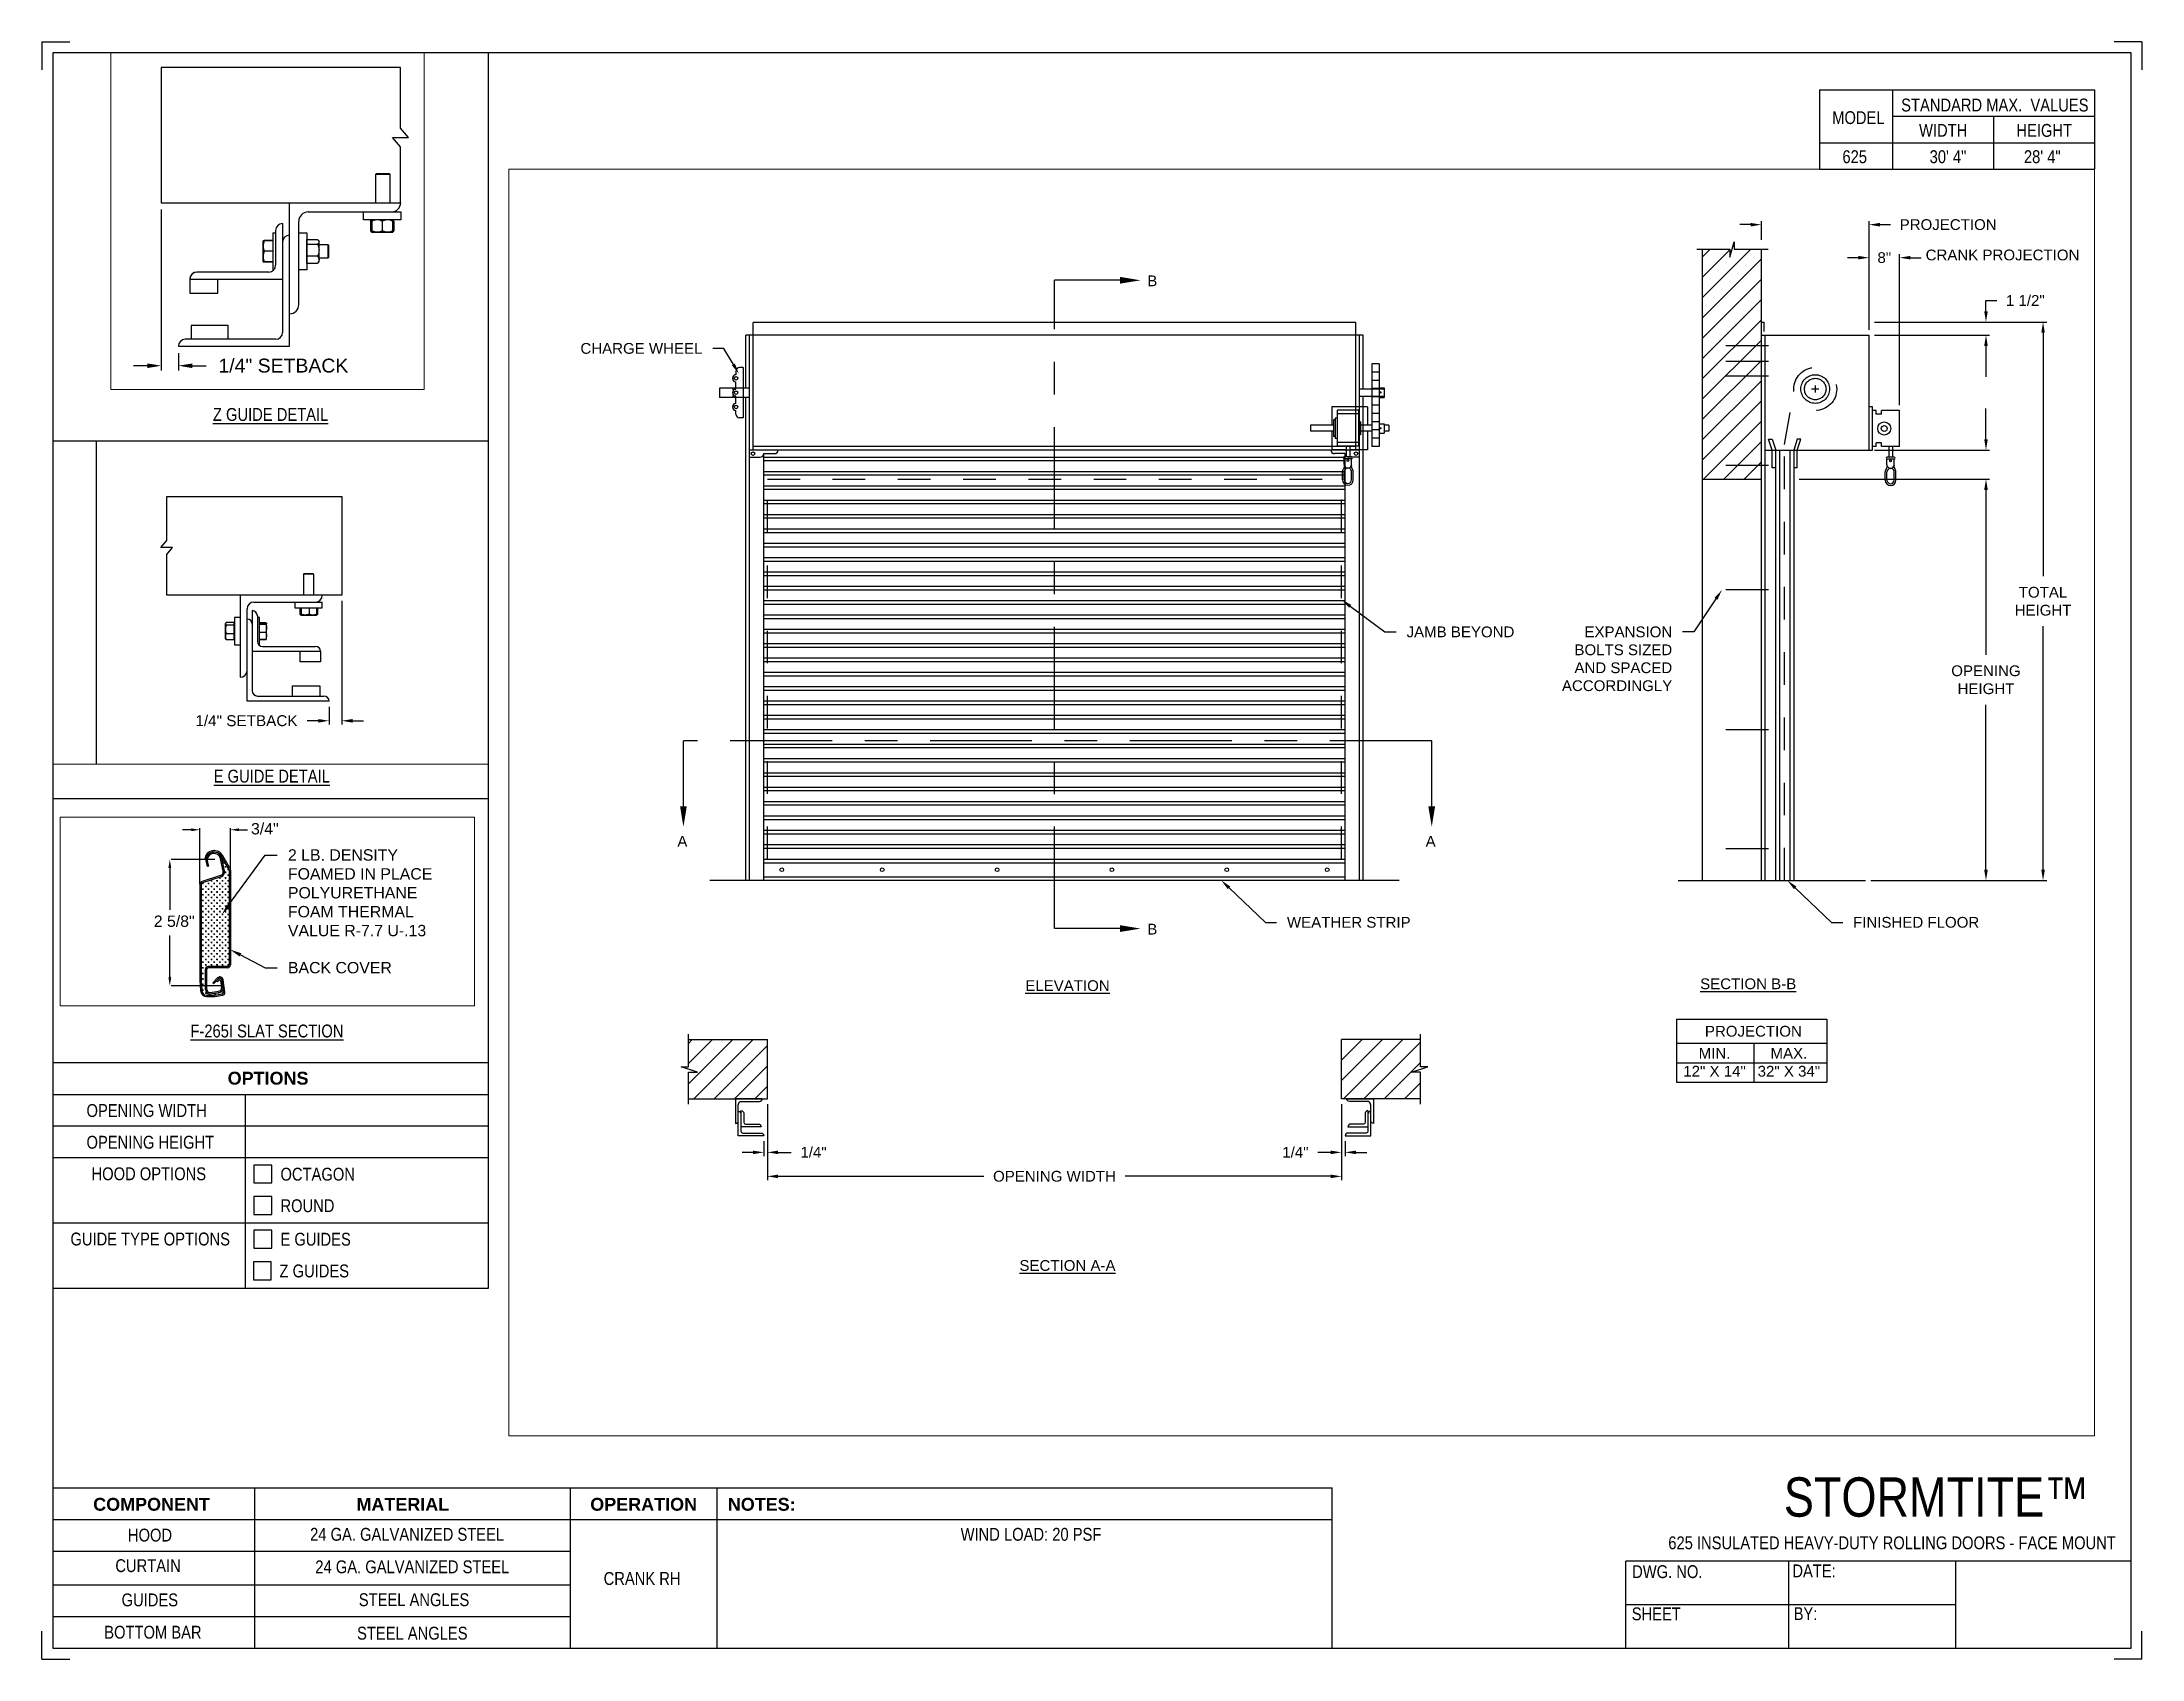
# Paper-space layout '625 CRANK RH' of a CAD drawing. Header units: inches. Extents: x 0.1 to 10.9, y 0.1 to 8.4.
# The model-space entities are those that its viewports show. They can reach past a viewport. Long polylines and large blocks are cut down to what shows.
import ezdxf
from ezdxf import colors
from ezdxf.entities.mleader import LeaderData, LeaderLine
from ezdxf.math import Vec2, Vec3

# ---------------------------------------------------------------- set-up
doc = ezdxf.new("R2010")
doc.units = ezdxf.units.IN
doc.header["$LTSCALE"] = 0.25
doc.header["$MEASUREMENT"] = 0
for name, pattern in [('CENTER', [2, 1.25, -0.25, 0.25, -0.25]), ('CENTER2', [1.125, 0.75, -0.125, 0.125, -0.125]), ('HIDDEN', [0.375, 0.25, -0.125])]:
    doc.linetypes.add(name, pattern=pattern)
for name, color, linetype in [('ANNOTATIONS', 1, 'Continuous'), ('CRANK RH', 7, 'Continuous'), ('DETAILS', 4, 'Continuous'), ('SECTION CUTS', 6, 'CENTER'), ('TITLE BLOCK', 7, 'Continuous')]:
    doc.layers.add(name, color=color, linetype=linetype)
doc.styles.add('ARIAL', font='arial.ttf', dxfattribs={"height": 0.09375})
doc.styles.add('CADdetails-DIMENSIONS', font='ARIALN.TTF', dxfattribs={"height": 2.38})
doc.styles.get("Standard").update_dxf_attribs({"font": 'romans.shx'})
doc.dimstyles.new('ARIAL', dxfattribs={"dimtxt": 0.09375, "dimasz": 0.09375, "dimexe": 0.03125, "dimexo": 0.046875, "dimgap": 0.09, "dimtad": 0, "dimtih": 1, "dimtoh": 1, "dimdec": 4, "dimzin": 0, "dimdsep": 46, "dimlunit": 4, "dimtxsty": 'ARIAL', "dimcen": 0.09, "dimadec": 0, "dimazin": 0, "dimtfac": 1, "dimtdec": 4, "dimtix": 1, "dimtofl": 0, "dimtmove": 0, "dimatfit": 3, "dimfxl": 0.18, "dimfrac": 2, "dimtolj": 1, "dimtzin": 0, "dimarcsym": 0})
doc.dimstyles.new('STANDARD$0', dxfattribs={"dimtxt": 0.09375, "dimasz": 0.09375, "dimexe": 0.03125, "dimexo": 0.046875, "dimgap": 0.09, "dimtad": 0, "dimtih": 1, "dimtoh": 1, "dimdec": 4, "dimzin": 0, "dimdsep": 46, "dimtxsty": 'ARIAL', "dimcen": 0.09, "dimadec": 0, "dimazin": 0, "dimtfac": 1, "dimtdec": 4, "dimtofl": 0, "dimtmove": 0, "dimatfit": 1, "dimfxl": 1, "dimtolj": 1, "dimtzin": 0, "dimarcsym": 0})
pattern_1 = [(45, (16.94411, -31.17125), (-0.08838835, 0.08838835), [])]

psp = doc.layouts.new('625 CRANK RH')

# ---------------------------------------------------------------- texts
at = {"layer": 'TITLE BLOCK', "attachment_point": 2, "style": 'CADdetails-DIMENSIONS'}
for s, width, insert, char_height in [('MODEL', 0.28815, (9.45, 8.068), 0.0664), ('STANDARD MAX.  VALUES', 1.75949, (10.155, 8.133), 0.06641), ('WIDTH', 0.42908, (9.888, 8.002), 0.0664), ('HEIGHT', 0.42908, (10.41, 8.002), 0.0664), ('625', 0.29952, (9.431, 7.866), 0.0664)]:
    psp.add_mtext_dynamic_manual_height_columns(s, width=width, gutter_width=1.363, heights=[0], dxfattribs=dict(at, insert=insert, char_height=char_height))
at = {"layer": 'TITLE BLOCK', "style": 'CADdetails-DIMENSIONS'}
for s, insert, char_height, width, attachment_point in [('30\' 4"', (9.913, 7.866), 0.0664, 1.75949, 2), ('28\' 4"', (10.4, 7.866), 0.0664, 1.75949, 2), ('{\\LZ GUIDE DETAIL}', (1.248, 6.534), 0.06641, 1.75949, 2), ('{\\LE GUIDE DETAIL}', (1.254, 4.665), 0.06641, 1.75949, 2), ('{\\LF-265I SLAT SECTION}', (1.229, 3.348), 0.06641, 1.75949, 2), ('{\\fArial|b1|i0|c0|p34;OPTIONS}', (1.235, 3.104), 0.06641, 1.75949, 2), ('OPENING WIDTH', (0.297, 2.937), 0.06641, 1.30693, 1), ('OPENING HEIGHT', (0.297, 2.773), 0.06641, 1.30693, 1), ('HOOD OPTIONS', (0.323, 2.61), 0.06641, 1.30693, 1), ('OCTAGON', (1.299, 2.608), 0.0664, 1.23928, 1), ('ROUND', (1.299, 2.445), 0.0664, 1.53035, 1), ('GUIDE TYPE OPTIONS', (0.214, 2.273), 0.06641, 1.30693, 1), ('E GUIDES ', (1.299, 2.272), 0.0664, 1.23928, 1), ('Z GUIDES', (1.294, 2.108), 0.0664, 1.53035, 1), ('\\A1;{\\fArial|b0|i0|c0|p34;\u200b\u200b\u200b\u200b\u200b\u200b\u200b\u200b\u200b\u200b\u200b\u200b\u200b\u200b}STORMTITE™', (10.642, 1.008), 0.20312, 2.03069, 3), ('{\\fArial|b1|i0|c0|p34;COMPONENT}', (0.633, 0.902), 0.06641, 1.75949, 2), ('{\\fArial|b1|i0|c0|p34;MATERIAL}', (1.931, 0.902), 0.06641, 1.75949, 2), ('{\\fArial|b1|i0|c0|p34;OPERATION}', (3.175, 0.902), 0.06641, 1.75949, 2), ('{\\fArial|b1|i0|c0|p34;NOTES:}', (3.785, 0.902), 0.06641, 1.75949, 2), ('HOOD', (0.625, 0.743), 0.0664, 1.75949, 2), ('24 GA. GALVANIZED STEEL', (1.953, 0.747), 0.06641, 1.75949, 2), ('\\pt0.13281;WIND LOAD: 20 PSF', (5.176, 0.747), 0.06641, 3.11182, 2), ('625 INSULATED HEAVY-DUTY ROLLING DOORS - FACE MOUNT', (9.624, 0.703), 0.06641, 2.79915, 2), ('CURTAIN', (0.615, 0.585), 0.0664, 1.75949, 2), ('24 GA. GALVANIZED STEEL', (1.98, 0.579), 0.06641, 1.75949, 2), ('DWG. NO.', (8.463, 0.554), 0.0664, 1.75949, 2), ('DATE:', (9.221, 0.558), 0.0664, 1.75949, 2), ('\\P\\PCRANK RH', (3.167, 0.74), 0.0664, 1.75949, 2), ('GUIDES', (0.624, 0.408), 0.0664, 1.75949, 2), ('STEEL ANGLES', (1.989, 0.409), 0.06641, 1.75949, 2), ('SHEET', (8.406, 0.336), 0.0664, 1.75949, 2), ('BY:', (9.177, 0.337), 0.0664, 1.75949, 2), ('BOTTOM BAR', (0.64, 0.241), 0.0664, 1.75949, 2), ('STEEL ANGLES', (1.98, 0.236), 0.06641, 1.75949, 2)]:
    psp.add_mtext(s, dxfattribs=dict(at, insert=insert, char_height=char_height, width=width, attachment_point=attachment_point))

msp = doc.modelspace()

# ---------------------------------------------------------------- texts
at = {"layer": 'ANNOTATIONS', "style": 'ARIAL'}
for s, p in [('3/4"', (196.13112, 236.28086)), ('2 5/8"', (195.32723, 235.5165))]:
    msp.add_text(s, height=0.09375, dxfattribs=at).set_placement(p)
at = {"layer": 'ANNOTATIONS', "linetype": 'Continuous', "insert": (211.96893, 245.55482), "char_height": 0.09375, "attachment_point": 1, "style": 'ARIAL'}
msp.add_mtext('\\A1;CRANK PROJECTION', dxfattribs=at)
at = {"layer": 'ANNOTATIONS', "char_height": 0.09375, "attachment_point": 2, "style": 'ARIAL'}
for s, insert, width in [('{\\LELEVATION}', (204.49635, 239.18997), 3.0834986), ('{\\LSECTION B-B}', (210.42381, 239.20594), 1.3823677), ('{\\LSECTION A-A}', (204.49635, 236.75214), 1.3823677)]:
    msp.add_mtext(s, dxfattribs=dict(at, insert=insert, width=width))
for s, width, insert in [('PROJECTION ', 1.7594917, (210.4688, 238.79281)), ('MIN.\\P12" X 14" ', 0.6711642, (210.13068, 238.60082)), ('MAX.\\P32" X 34"', 0.6567117, (210.77811, 238.60082))]:
    msp.add_mtext_dynamic_manual_height_columns(s, width=width, gutter_width=1.36268, heights=[0], dxfattribs=dict(at, insert=insert))
at = {"layer": 'SECTION CUTS', "style": 'ARIAL'}
for s, p in [('B', (205.19128, 245.23573)), ('A', (201.09924, 240.35322)), ('A', (207.6152, 240.35322)), ('B', (205.19128, 239.58847))]:
    msp.add_text(s, height=0.09375, dxfattribs=at).set_placement(p)

# ---------------------------------------------------------------- blocks, each defined once
blk = doc.blocks.new('*D48')
at = {"layer": 'ANNOTATIONS', "color": 0, "lineweight": -2, "transparency": 16777216}
for p, q in [((195.322, 240.815), (195.322, 239.73)), ((195.438, 239.846), (195.438, 239.73)), ((195.229, 239.762), (195.135, 239.762)), ((195.531, 239.762), (195.625, 239.762))]:
    blk.add_line(p, q, dxfattribs=at)
at = {"layer": 'ANNOTATIONS', "color": 0, "transparency": 16777216}
for points in [[(195.229, 239.777), (195.229, 239.746), (195.322, 239.762)], [(195.531, 239.777), (195.531, 239.746), (195.438, 239.762)]]:
    blk.add_solid(points, dxfattribs=at)
at = {"layer": 'defpoints', "color": 0, "transparency": 16777216}
for p in [(195.322, 240.862), (195.438, 239.893), (195.438, 239.762)]:
    blk.add_point(p, dxfattribs=at)
at = {"layer": 'ANNOTATIONS', "color": 0, "transparency": 16777216, "insert": (196.146, 239.762), "char_height": 0.09375, "attachment_point": 5, "style": 'ARIAL'}
blk.add_mtext('\\A1;1/4" SETBACK', dxfattribs=at)
blk = doc.blocks.new('*D49')
at = {"layer": 'ANNOTATIONS', "color": 0, "lineweight": -2, "transparency": 16777216}
for p, q in [((196.356, 238.101), (196.356, 237.041)), ((196.247, 237.193), (196.247, 237.041)), ((196.154, 237.073), (196.06, 237.073)), ((196.449, 237.073), (196.543, 237.073))]:
    blk.add_line(p, q, dxfattribs=at)
at = {"layer": 'ANNOTATIONS', "color": 0, "transparency": 16777216}
for points in [[(196.154, 237.088), (196.154, 237.057), (196.247, 237.073)], [(196.449, 237.088), (196.449, 237.057), (196.356, 237.073)]]:
    blk.add_solid(points, dxfattribs=at)
at = {"layer": 'defpoints', "color": 0, "transparency": 16777216}
for p in [(196.356, 238.148), (196.247, 237.24), (196.247, 237.073)]:
    blk.add_point(p, dxfattribs=at)
at = {"layer": 'ANNOTATIONS', "color": 0, "transparency": 16777216, "insert": (195.539, 237.073), "char_height": 0.09375, "attachment_point": 5, "style": 'ARIAL'}
blk.add_mtext('\\A1;1/4" SETBACK', dxfattribs=at)
blk = doc.blocks.new('*D50')
at = {"layer": 'ANNOTATIONS', "color": 0, "lineweight": -2, "transparency": 16777216}
for p, q in [((212.494, 243.902), (212.494, 243.996)), ((211.523, 243.809), (212.526, 243.809)), ((210.867, 243.555), (212.526, 243.555)), ((212.494, 243.462), (212.494, 243.368))]:
    blk.add_line(p, q, dxfattribs=at)
at = {"layer": 'ANNOTATIONS', "color": 0, "transparency": 16777216}
for points in [[(212.479, 243.902), (212.51, 243.902), (212.494, 243.809)], [(212.479, 243.462), (212.51, 243.462), (212.494, 243.555)]]:
    blk.add_solid(points, dxfattribs=at)
at = {"layer": 'defpoints', "color": 0, "transparency": 16777216}
for p in [(211.476, 243.809), (210.82, 243.555), (212.494, 243.555)]:
    blk.add_point(p, dxfattribs=at)
at = {"layer": 'ANNOTATIONS', "color": 0, "transparency": 16777216, "insert": (212.494, 243.682), "char_height": 0.0938, "attachment_point": 5, "style": 'ARIAL'}
blk.add_mtext('\\A1;  ', dxfattribs=at)
blk = doc.blocks.new('*D51')
at = {"layer": 'ANNOTATIONS', "color": 0, "lineweight": -2, "transparency": 16777216}
for p, q in [((212.494, 245.018), (212.494, 245.111)), ((212.494, 245.111), (212.588, 245.111)), ((211.523, 244.924), (212.526, 244.924)), ((211.523, 244.809), (212.526, 244.809)), ((212.494, 244.715), (212.494, 244.621))]:
    blk.add_line(p, q, dxfattribs=at)
at = {"layer": 'ANNOTATIONS', "color": 0, "transparency": 16777216}
for points in [[(212.479, 245.018), (212.51, 245.018), (212.494, 244.924)], [(212.479, 244.715), (212.51, 244.715), (212.494, 244.809)]]:
    blk.add_solid(points, dxfattribs=at)
at = {"layer": 'defpoints', "color": 0, "transparency": 16777216}
for p in [(211.476, 244.924), (211.476, 244.809), (212.494, 244.924)]:
    blk.add_point(p, dxfattribs=at)
at = {"layer": 'ANNOTATIONS', "color": 0, "transparency": 16777216, "insert": (212.837, 245.111), "char_height": 0.0938, "attachment_point": 5, "style": 'ARIAL'}
blk.add_mtext('\\A1;1 1/2"', dxfattribs=at)
blk = doc.blocks.new('*D52')
at = {"layer": 'ANNOTATIONS', "color": 0, "lineweight": -2, "transparency": 16777216}
for p, q in [((206.883, 238.111), (206.883, 237.659)), ((206.914, 237.789), (206.914, 237.659)), ((206.789, 237.691), (206.676, 237.691)), ((207.008, 237.691), (207.102, 237.691))]:
    blk.add_line(p, q, dxfattribs=at)
at = {"layer": 'ANNOTATIONS', "color": 0, "transparency": 16777216}
for points in [[(206.789, 237.706), (206.789, 237.675), (206.883, 237.691)], [(207.008, 237.706), (207.008, 237.675), (206.914, 237.691)]]:
    blk.add_solid(points, dxfattribs=at)
at = {"layer": 'defpoints', "color": 0, "transparency": 16777216}
for p in [(206.883, 238.158), (206.914, 237.835), (206.914, 237.691)]:
    blk.add_point(p, dxfattribs=at)
at = {"layer": 'ANNOTATIONS', "color": 0, "transparency": 16777216, "insert": (206.481, 237.691), "char_height": 0.0938, "attachment_point": 5, "style": 'ARIAL'}
blk.add_mtext('\\A1;1/4"', dxfattribs=at)
blk = doc.blocks.new('*D53')
at = {"layer": 'ANNOTATIONS', "color": 0, "lineweight": -2, "transparency": 16777216}
for p, q in [((201.883, 238.111), (201.883, 237.659)), ((201.852, 237.789), (201.852, 237.659)), ((201.758, 237.691), (201.664, 237.691)), ((201.977, 237.691), (202.091, 237.691))]:
    blk.add_line(p, q, dxfattribs=at)
at = {"layer": 'ANNOTATIONS', "color": 0, "transparency": 16777216}
for points in [[(201.758, 237.706), (201.758, 237.675), (201.852, 237.691)], [(201.977, 237.706), (201.977, 237.675), (201.883, 237.691)]]:
    blk.add_solid(points, dxfattribs=at)
at = {"layer": 'defpoints', "color": 0, "transparency": 16777216}
for p in [(201.883, 238.158), (201.852, 237.835), (201.852, 237.691)]:
    blk.add_point(p, dxfattribs=at)
at = {"layer": 'ANNOTATIONS', "color": 0, "transparency": 16777216, "insert": (202.285, 237.691), "char_height": 0.0938, "attachment_point": 5, "style": 'ARIAL'}
blk.add_mtext('\\A1;1/4"', dxfattribs=at)
blk = doc.blocks.new('*D54')
at = {"layer": 'ANNOTATIONS', "color": 0, "lineweight": -2, "transparency": 16777216}
for p, q in [((201.883, 238.111), (201.883, 237.45)), ((206.883, 238.111), (206.883, 237.45)), ((201.977, 237.482), (203.767, 237.482)), ((206.789, 237.482), (205, 237.482))]:
    blk.add_line(p, q, dxfattribs=at)
at = {"layer": 'ANNOTATIONS', "color": 0, "transparency": 16777216}
for points in [[(201.977, 237.497), (201.977, 237.466), (201.883, 237.482)], [(206.789, 237.497), (206.789, 237.466), (206.883, 237.482)]]:
    blk.add_solid(points, dxfattribs=at)
at = {"layer": 'defpoints', "color": 0, "transparency": 16777216}
for p in [(201.883, 238.158), (206.883, 238.158), (206.883, 237.482)]:
    blk.add_point(p, dxfattribs=at)
at = {"layer": 'ANNOTATIONS', "color": 0, "transparency": 16777216, "insert": (204.383, 237.482), "char_height": 0.09375, "attachment_point": 5, "style": 'ARIAL'}
blk.add_mtext('\\A1;OPENING WIDTH', dxfattribs=at)
blk = doc.blocks.new('*D55')
at = {"layer": 'ANNOTATIONS', "color": 0, "lineweight": -2, "transparency": 16777216}
for p, q in [((211.826, 243.555), (212.526, 243.555)), ((212.494, 243.462), (212.494, 242.024)), ((212.494, 240.152), (212.494, 241.59)), ((211.492, 240.059), (212.526, 240.059))]:
    blk.add_line(p, q, dxfattribs=at)
at = {"layer": 'ANNOTATIONS', "color": 0, "transparency": 16777216}
for points in [[(212.479, 243.462), (212.51, 243.462), (212.494, 243.555)], [(212.479, 240.152), (212.51, 240.152), (212.494, 240.059)]]:
    blk.add_solid(points, dxfattribs=at)
at = {"layer": 'defpoints', "color": 0, "transparency": 16777216}
for p in [(211.779, 243.555), (211.445, 240.059), (212.494, 240.059)]:
    blk.add_point(p, dxfattribs=at)
at = {"layer": 'ANNOTATIONS', "color": 0, "transparency": 16777216, "insert": (212.494, 241.807), "char_height": 0.09375, "attachment_point": 5, "style": 'ARIAL'}
blk.add_mtext('\\A1;OPENING\\PHEIGHT', dxfattribs=at)
blk = doc.blocks.new('*D56')
at = {"layer": 'ANNOTATIONS', "color": 0, "lineweight": -2, "transparency": 16777216}
for p, q in [((211.688, 244.924), (213.023, 244.924)), ((212.991, 244.83), (212.991, 242.709)), ((212.991, 240.152), (212.991, 242.274)), ((211.492, 240.059), (213.023, 240.059))]:
    blk.add_line(p, q, dxfattribs=at)
at = {"layer": 'ANNOTATIONS', "color": 0, "transparency": 16777216}
for points in [[(212.976, 244.83), (213.007, 244.83), (212.991, 244.924)], [(212.976, 240.152), (213.007, 240.152), (212.991, 240.059)]]:
    blk.add_solid(points, dxfattribs=at)
at = {"layer": 'defpoints', "color": 0, "transparency": 16777216}
for p in [(211.641, 244.924), (211.445, 240.059), (212.991, 240.059)]:
    blk.add_point(p, dxfattribs=at)
at = {"layer": 'ANNOTATIONS', "color": 0, "transparency": 16777216, "insert": (212.991, 242.491), "char_height": 0.0938, "attachment_point": 5, "style": 'ARIAL'}
blk.add_mtext('\\A1;TOTAL\\PHEIGHT', dxfattribs=at)
blk = doc.blocks.new('*D57')
at = {"layer": 'ANNOTATIONS', "color": 0, "lineweight": -2, "transparency": 16777216}
for p, q in [((210.539, 245.64), (210.539, 245.803)), ((211.476, 244.856), (211.476, 245.803)), ((210.445, 245.772), (210.351, 245.772)), ((211.57, 245.772), (211.664, 245.772))]:
    blk.add_line(p, q, dxfattribs=at)
at = {"layer": 'ANNOTATIONS', "color": 0, "transparency": 16777216}
for points in [[(210.445, 245.787), (210.445, 245.756), (210.539, 245.772)], [(211.57, 245.787), (211.57, 245.756), (211.476, 245.772)]]:
    blk.add_solid(points, dxfattribs=at)
at = {"layer": 'defpoints', "color": 0, "transparency": 16777216}
for p in [(211.476, 245.772), (210.539, 245.593), (211.476, 244.809)]:
    blk.add_point(p, dxfattribs=at)
at = {"layer": 'ANNOTATIONS', "color": 0, "transparency": 16777216, "insert": (212.165, 245.772), "char_height": 0.09375, "attachment_point": 5, "style": 'ARIAL'}
blk.add_mtext('\\A1;PROJECTION', dxfattribs=at)
blk = doc.blocks.new('*D58')
at = {"layer": 'ANNOTATIONS', "color": 0, "linetype": 'Continuous', "lineweight": -2, "transparency": 16777216}
for p, q in [((211.476, 244.856), (211.476, 245.515)), ((211.742, 244.199), (211.742, 245.515)), ((211.382, 245.484), (211.289, 245.484)), ((211.835, 245.484), (211.929, 245.484))]:
    blk.add_line(p, q, dxfattribs=at)
at = {"layer": 'ANNOTATIONS', "color": 0, "linetype": 'Continuous', "transparency": 16777216}
for points in [[(211.382, 245.5), (211.382, 245.469), (211.476, 245.484)], [(211.835, 245.5), (211.835, 245.469), (211.742, 245.484)]]:
    blk.add_solid(points, dxfattribs=at)
at = {"layer": 'defpoints', "color": 0, "linetype": 'Continuous', "transparency": 16777216}
for p in [(211.742, 245.484), (211.476, 244.809), (211.742, 244.152)]:
    blk.add_point(p, dxfattribs=at)
at = {"layer": 'ANNOTATIONS', "color": 0, "linetype": 'Continuous', "transparency": 16777216, "insert": (211.609, 245.484), "char_height": 0.0938, "attachment_point": 5, "style": 'ARIAL'}
blk.add_mtext('\\A1;8"', dxfattribs=at)

# ---------------------------------------------------------------- dimensions: what is measured, and where the dimension line sits
at = {"layer": 'ANNOTATIONS'}
for base, p1, p2, text, dimstyle, picture, middle in [((211.47622, 245.77181), (210.53872, 245.59318), (211.47622, 244.80873), 'PROJECTION', 'STANDARD$0', '*D57', (212.16533, 245.77181)), ((201.852, 237.69054), (201.88325, 238.15788), (201.852, 237.8354), '1/4"', 'ARIAL', '*D53', (202.28504, 237.69054)), ((206.88325, 237.48158), (201.88325, 238.15788), (206.88325, 238.15788), 'OPENING WIDTH', 'STANDARD$0', '*D54', (204.38325, 237.48158)), ((206.9145, 237.69054), (206.88325, 238.15788), (206.9145, 237.8354), '1/4"', 'ARIAL', '*D52', (206.48146, 237.69054))]:
    dim = msp.add_linear_dim(base=base, p1=p1, p2=p2, text=text, dimstyle=dimstyle, dxfattribs=at)
    dim.commit()
    dim.dimension.update_dxf_attribs({"geometry": picture, "text_midpoint": middle, "dimtype": 160})
at = {"layer": 'ANNOTATIONS', "linetype": 'Continuous'}
dim = msp.add_linear_dim(base=(211.74157, 245.48418), p1=(211.47622, 244.80873), p2=(211.74157, 244.15248), text='8"', dimstyle='ARIAL', dxfattribs=at)
dim.commit()
dim.dimension.update_dxf_attribs({"geometry": '*D58', "text_midpoint": (211.60889, 245.48418), "dimtype": 160})
at = {"layer": 'ANNOTATIONS'}
for base, p1, p2, text, picture, middle in [((212.49426, 244.92377), (211.47622, 244.80873), (211.47622, 244.92377), '1 1/2"', '*D51', (212.8367, 245.11127)), ((212.99149, 240.05873), (211.64134, 244.92377), (211.44497, 240.05873), 'TOTAL\\PHEIGHT', '*D56', (212.99149, 242.49125)), ((212.49426, 240.05873), (211.7793, 243.55536), (211.44497, 240.05873), 'OPENING\\PHEIGHT', '*D55', (212.49426, 241.80704))]:
    dim = msp.add_linear_dim(base=base, p1=p1, p2=p2, angle=90, text=text, dimstyle='STANDARD$0', dxfattribs=at)
    dim.commit()
    dim.dimension.update_dxf_attribs({"geometry": picture, "text_midpoint": middle})
dim = msp.add_linear_dim(base=(212.49426, 243.55536), p1=(211.47622, 243.80873), p2=(210.81997, 243.55536), angle=90, text='  ', dimstyle='STANDARD$0', dxfattribs=at)
dim.commit()
dim.dimension.update_dxf_attribs({"geometry": '*D50', "text_midpoint": (212.49426, 243.68204), "dimtype": 160})
dim = msp.add_linear_dim(base=(195.43763, 239.76161), p1=(195.3223, 240.86184), p2=(195.43763, 239.89309), text='1/4" SETBACK', dimstyle='STANDARD$0', override={"dimarcsym": 1}, dxfattribs=at)
dim.commit()
dim.dimension.update_dxf_attribs({"geometry": '*D48', "text_midpoint": (196.14602, 239.76161), "dimtype": 160})
dim = msp.add_linear_dim(base=(196.24748, 237.07275), p1=(196.3556, 238.14833), p2=(196.24748, 237.24013), angle=180, text='1/4" SETBACK', dimstyle='STANDARD$0', override={"dimarcsym": 1}, dxfattribs=at)
dim.commit()
dim.dimension.update_dxf_attribs({"geometry": '*D49', "text_midpoint": (195.53909, 237.07275)})

# ---------------------------------------------------------------- hatches: boundary and pattern name
at = {"layer": 'CRANK RH', "linetype": 'Continuous'}
h = msp.add_hatch(dxfattribs=at)
h.set_pattern_fill('ANSI31', color=256, style=0)
h.set_pattern_definition([(45, (16.94411, -31.55963), (-0.088388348, 0.088388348), [])])
h.paths.add_polyline_path([(210.53872, 244.82249), (210.53872, 245.55708), (210.30222, 245.55708), (210.30222, 245.62174), (210.26381, 245.48838), (210.26381, 245.55708), (210.02309, 245.55708), (210.02309, 245.00678)])
h.paths.add_polyline_path([(210.02309, 245.00678), (210.02309, 243.55536), (210.53872, 243.55536), (210.53872, 244.80873), (210.53872, 244.82249)])
at = {"layer": 'CRANK RH'}
h = msp.add_hatch(dxfattribs=at)
h.set_pattern_fill('ANSI31', color=256, style=0)
h.set_pattern_definition(pattern_1)
h.paths.add_polyline_path([(201.88325, 238.6735), (201.19575, 238.6735), (201.19575, 238.4363), (201.13165, 238.4363), (201.27372, 238.3894), (201.19575, 238.3894), (201.19575, 238.15788), (201.88325, 238.15788), (201.88325, 238.32038)])
h = msp.add_hatch(dxfattribs=at)
h.set_pattern_fill('ANSI31', color=256, style=0)
h.set_pattern_definition(pattern_1)
h.paths.add_polyline_path([(207.63485, 238.4363), (207.57075, 238.4363), (207.57075, 238.6735), (206.88325, 238.6735), (206.88325, 238.15788), (206.90142, 238.15788), (207.57075, 238.15788), (207.57075, 238.3894), (207.49278, 238.3894)])

# ---------------------------------------------------------------- linework, layer by layer
at = {"linetype": 'Continuous'}
msp.add_line((209.81374, 240.05873), (211.44497, 240.05873), dxfattribs=at)
at = {"layer": 'ANNOTATIONS'}
for p, q in [((211.52309, 244.80873), (212.52551, 244.80873)), ((212.49426, 244.71498), (212.49426, 244.44659)), ((212.49426, 243.90248), (212.49426, 244.17086)), ((211.52309, 243.80873), (212.52551, 243.80873)), ((210.86684, 243.55536), (212.52551, 243.55536)), ((209.80011, 238.85224), (209.80011, 238.30087)), ((209.80011, 238.85224), (211.10788, 238.85224)), ((211.10788, 238.85224), (211.10788, 238.30087)), ((209.80011, 238.64077), (211.10788, 238.64077)), ((210.47296, 238.64077), (210.47296, 238.30087)), ((209.80011, 238.47082), (211.10788, 238.47082)), ((209.80011, 238.30087), (211.10788, 238.30087)), ((195.6363, 236.31937), (195.56598, 236.31937)), ((195.70663, 235.87597), (195.70663, 236.33203)), ((195.96108, 235.98645), (195.96108, 236.33203)), ((196.03141, 236.31937), (196.10173, 236.31937)), ((195.83173, 236.07279), (195.47228, 236.07279)), ((195.45962, 236.00247), (195.45962, 235.65601)), ((195.45962, 235.09859), (195.45962, 235.44505)), ((195.87812, 235.02827), (195.47228, 235.02827))]:
    msp.add_line(p, q, dxfattribs=at)
for p in [(195.96108, 236.31937), (195.45962, 235.10277)]:
    msp.add_point(p, dxfattribs=at)
for points in [[(212.47864, 244.71498), (212.50989, 244.71498), (212.49426, 244.80873)], [(212.47864, 243.90248), (212.50989, 243.90248), (212.49426, 243.80873)], [(212.47864, 243.46161), (212.50989, 243.46161), (212.49426, 243.55536)], [(195.6363, 236.30765), (195.6363, 236.33109), (195.70663, 236.31937)], [(196.03141, 236.30765), (196.03141, 236.33109), (195.96108, 236.31937)], [(195.47134, 236.00247), (195.4479, 236.00247), (195.45962, 236.07279)], [(195.47134, 235.09859), (195.4479, 235.09859), (195.45962, 235.02827)]]:
    msp.add_solid(points, dxfattribs=at)
at = {"layer": 'CRANK RH', "linetype": 'Continuous'}
for p, q in [((209.97671, 245.55708), (210.26381, 245.55708)), ((210.02309, 245.55708), (210.02309, 240.05873)), ((210.26381, 245.48838), (210.30222, 245.62174)), ((210.26381, 245.55708), (210.26381, 245.48838)), ((210.30222, 245.62174), (210.30222, 245.55708)), ((210.30222, 245.55708), (210.59742, 245.55708)), ((210.53872, 240.05873), (210.53872, 245.55708)), ((201.75825, 244.80873), (201.73481, 244.80873)), ((210.53872, 244.92377), (210.56012, 244.92377)), ((210.53872, 244.80873), (211.47622, 244.80873)), ((210.56012, 244.92377), (210.56012, 244.84151)), ((210.56997, 244.80873), (210.56997, 240.05873)), ((211.47622, 243.80873), (211.47622, 244.80873)), ((201.67231, 244.52748), (201.64106, 244.52748)), ((201.67231, 244.52748), (201.67231, 244.08998)), ((201.60981, 244.49623), (201.60981, 244.46498)), ((201.60981, 244.33998), (201.60981, 244.40248)), ((201.57856, 244.33998), (201.60981, 244.33998)), ((201.60981, 244.27748), (201.57856, 244.27748)), ((201.60981, 244.21498), (201.60981, 244.27748)), ((207.25825, 244.33998), (207.0395, 244.33998)), ((207.0395, 244.27748), (207.25825, 244.27748)), ((207.25825, 244.27748), (207.25825, 244.33998)), ((201.60981, 244.12123), (201.60981, 244.15248)), ((206.79731, 244.18583), (206.79731, 244.02428)), ((206.84419, 244.15458), (206.84419, 243.84208)), ((207.03169, 244.15458), (207.03169, 243.84208)), ((207.10981, 244.18583), (207.10981, 244.02428)), ((211.50747, 243.80873), (211.50747, 244.18373)), ((211.53872, 244.12123), (211.53872, 244.15248)), ((211.58559, 244.12123), (211.58559, 244.15248)), ((211.74157, 243.83998), (211.74157, 244.15248)), ((201.67231, 244.08998), (201.64106, 244.08998)), ((206.79731, 243.97238), (206.79731, 243.81083)), ((206.81294, 244.07116), (206.81294, 243.92551)), ((206.82856, 244.08678), (206.82856, 243.90988)), ((207.04731, 244.05553), (207.04731, 243.94113)), ((207.10981, 243.97238), (207.10981, 243.81083)), ((207.00825, 243.83998), (201.75825, 243.83998)), ((206.92231, 243.84208), (206.92231, 243.74833)), ((206.95356, 243.84208), (206.95356, 243.74833)), ((210.63247, 243.80873), (210.60122, 243.90248)), ((210.60122, 243.90248), (210.63247, 243.90248)), ((210.63247, 243.90248), (210.66372, 243.80873)), ((210.85122, 243.90248), (210.81997, 243.80873)), ((210.85122, 243.80873), (210.88247, 243.90248)), ((210.88247, 243.90248), (210.85122, 243.90248)), ((211.53872, 243.83998), (211.53872, 243.87123)), ((211.58559, 243.83998), (211.58559, 243.87123)), ((211.64796, 243.83998), (211.64796, 243.74623)), ((211.67921, 243.83998), (211.67921, 243.74623)), ((206.96919, 243.73271), (206.90669, 243.73271)), ((206.90669, 243.68235), (206.90669, 243.73271)), ((206.96919, 243.68235), (206.96919, 243.73271)), ((210.56997, 243.80873), (211.47622, 243.80873)), ((210.63247, 243.65248), (210.63247, 243.80873)), ((210.66372, 240.05873), (210.66372, 243.80873)), ((210.69497, 243.80873), (210.69497, 240.05873)), ((210.78872, 240.05873), (210.78872, 243.80873)), ((210.81997, 243.80873), (210.81997, 240.05873)), ((210.85122, 243.65248), (210.85122, 243.80873)), ((211.69483, 243.7306), (211.63233, 243.7306)), ((211.63234, 243.68024), (211.63233, 243.7306)), ((211.69484, 243.68024), (211.69483, 243.7306)), ((206.89107, 243.54878), (206.89107, 243.61984)), ((206.9067, 243.54878), (206.9067, 243.61984)), ((206.98482, 243.54879), (206.98482, 243.61985)), ((210.02309, 243.55536), (210.53872, 243.55536)), ((210.66372, 243.65248), (210.63247, 243.65248)), ((210.85122, 243.65248), (210.81997, 243.65248)), ((211.61672, 243.54667), (211.61672, 243.61774)), ((211.63234, 243.54668), (211.63234, 243.61774)), ((211.71047, 243.54668), (211.71047, 243.61774)), ((201.19575, 238.4363), (201.19575, 238.72038)), ((207.57075, 238.4363), (207.57075, 238.72038)), ((201.27372, 238.3894), (201.13165, 238.4363)), ((201.13165, 238.4363), (201.19575, 238.4363)), ((207.49278, 238.3894), (207.63485, 238.4363)), ((207.63485, 238.4363), (207.57075, 238.4363)), ((201.19575, 238.111), (201.19575, 238.3894)), ((201.19575, 238.3894), (201.27372, 238.3894)), ((207.57075, 238.3894), (207.49278, 238.3894)), ((207.57075, 238.111), (207.57075, 238.3894)), ((201.62987, 237.8354), (201.62987, 238.10266)), ((207.13663, 237.8354), (207.13663, 238.10266))]:
    msp.add_line(p, q, dxfattribs=at)
at = {"layer": 'CRANK RH'}
for p, q in [((201.69575, 244.34804), (201.69575, 244.80873)), ((207.07075, 244.80873), (201.69575, 244.80873)), ((201.727, 240.05873), (201.727, 244.80873)), ((201.75825, 243.80873), (201.75825, 244.92005)), ((207.00825, 244.92005), (201.75825, 244.92005)), ((207.00825, 243.80873), (207.00825, 244.92005)), ((207.0395, 240.05873), (207.0395, 244.80873)), ((207.07075, 244.33998), (207.07075, 244.80873)), ((207.20896, 244.5597), (207.14676, 244.5597)), ((207.14676, 244.5597), (207.14676, 243.8397)), ((207.20896, 244.5597), (207.20896, 243.8397)), ((207.20896, 244.4877), (207.14676, 244.4877)), ((207.20896, 244.4157), (207.14676, 244.4157)), ((201.46611, 244.34804), (201.46611, 244.2652)), ((201.727, 244.34804), (201.46611, 244.34804)), ((201.727, 244.2652), (201.46611, 244.2652)), ((201.69575, 240.05873), (201.69575, 244.2652)), ((207.07075, 240.05873), (207.07075, 244.27748)), ((207.20896, 244.3437), (207.14676, 244.3437)), ((207.20896, 244.2717), (207.14676, 244.2717)), ((207.20896, 244.35014), (207.25266, 244.35014)), ((207.20896, 244.26731), (207.25266, 244.26731)), ((207.25266, 244.35014), (207.25266, 244.26731)), ((207.10981, 244.18583), (206.79731, 244.18583)), ((207.03169, 244.15458), (206.84419, 244.15458)), ((207.03169, 244.12333), (206.84419, 244.12333)), ((207.20896, 244.1997), (207.14676, 244.1997)), ((207.20896, 244.1277), (207.14676, 244.1277)), ((211.50747, 244.18373), (211.47622, 244.18373)), ((211.53872, 244.15248), (211.50747, 244.15248)), ((211.58559, 244.12123), (211.53872, 244.12123)), ((211.74157, 244.15248), (211.58559, 244.15248)), ((206.81294, 244.02428), (206.61211, 244.02428)), ((206.61211, 244.02428), (206.61211, 243.97238)), ((206.81294, 243.97238), (206.61211, 243.97238)), ((206.82856, 244.07116), (206.81294, 244.07116)), ((206.84419, 244.08678), (206.82856, 244.08678)), ((207.04731, 244.05553), (207.03169, 244.05553)), ((207.14676, 244.02428), (207.04731, 244.02428)), ((207.14676, 243.97238), (207.04731, 243.97238)), ((207.20896, 244.0557), (207.14676, 244.0557)), ((207.20896, 243.9837), (207.14676, 243.9837)), ((207.20896, 244.03764), (207.25266, 244.03764)), ((207.20896, 243.95481), (207.25266, 243.95481)), ((207.25266, 244.03764), (207.25266, 243.95481)), ((207.29502, 244.02428), (207.25266, 244.02428)), ((207.29502, 243.97238), (207.25266, 243.97238)), ((207.29502, 244.02428), (207.29502, 243.97238)), ((206.82856, 243.92551), (206.81294, 243.92551)), ((206.84419, 243.90988), (206.82856, 243.90988)), ((207.03169, 243.87333), (206.84419, 243.87333)), ((207.03169, 243.84208), (206.84419, 243.84208)), ((207.04731, 243.94113), (207.03169, 243.94113)), ((207.20896, 243.9117), (207.14676, 243.9117)), ((207.20896, 243.8397), (207.14676, 243.8397)), ((211.53872, 243.83998), (211.50747, 243.83998)), ((211.58559, 243.87123), (211.53872, 243.87123)), ((211.74157, 243.83998), (211.58559, 243.83998)), ((207.0395, 243.80873), (201.727, 243.80873)), ((201.727, 243.74623), (201.82075, 243.74623)), ((201.852, 240.05873), (201.852, 243.77748)), ((201.852, 243.77748), (201.94575, 243.77748)), ((206.9145, 243.74505), (201.852, 243.74505)), ((206.9145, 243.7138), (201.852, 243.7138)), ((206.92231, 243.81083), (206.79731, 243.81083)), ((206.9145, 243.77748), (206.82075, 243.77748)), ((206.96919, 243.74833), (206.90669, 243.74833)), ((206.9145, 240.05873), (206.9145, 243.77748)), ((207.0395, 243.74623), (206.94575, 243.74623)), ((207.10981, 243.81083), (206.95356, 243.81083)), ((211.69483, 243.74623), (211.63233, 243.74622)), ((206.9145, 243.62005), (201.852, 243.62005)), ((206.9145, 243.5888), (201.852, 243.5888)), ((206.9692, 243.54879), (206.9692, 243.61985)), ((211.69484, 243.54668), (211.69484, 243.61774)), ((206.9145, 243.49505), (201.852, 243.49505)), ((206.9145, 243.4638), (201.852, 243.4638)), ((206.9145, 243.37005), (201.852, 243.37005)), ((206.9145, 243.3388), (201.852, 243.3388)), ((206.9145, 243.24505), (201.852, 243.24505)), ((206.9145, 243.2138), (201.852, 243.2138)), ((206.9145, 243.12005), (201.852, 243.12005)), ((206.9145, 243.0888), (201.852, 243.0888)), ((206.9145, 242.99505), (201.852, 242.99505)), ((206.9145, 242.9638), (201.852, 242.9638)), ((206.9145, 242.87005), (201.852, 242.87005)), ((206.9145, 242.8388), (201.852, 242.8388)), ((206.9145, 242.74505), (201.852, 242.74505)), ((206.9145, 242.7138), (201.852, 242.7138)), ((206.9145, 242.62005), (201.852, 242.62005)), ((206.9145, 242.5888), (201.852, 242.5888)), ((206.9145, 242.49505), (201.852, 242.49505)), ((206.9145, 242.4638), (201.852, 242.4638)), ((206.9145, 242.37005), (201.852, 242.37005)), ((206.9145, 242.3388), (201.852, 242.3388)), ((206.9145, 242.24505), (201.852, 242.24505)), ((206.9145, 242.2138), (201.852, 242.2138)), ((206.9145, 242.12005), (201.852, 242.12005)), ((206.9145, 242.0888), (201.852, 242.0888)), ((206.9145, 241.99505), (201.852, 241.99505)), ((206.9145, 241.9638), (201.852, 241.9638)), ((206.9145, 241.87005), (201.852, 241.87005)), ((206.9145, 241.8388), (201.852, 241.8388)), ((206.9145, 241.74505), (201.852, 241.74505)), ((206.9145, 241.7138), (201.852, 241.7138)), ((206.9145, 241.62005), (201.852, 241.62005)), ((206.9145, 241.5888), (201.852, 241.5888)), ((206.9145, 241.49505), (201.852, 241.49505)), ((206.9145, 241.4638), (201.852, 241.4638)), ((206.9145, 241.37005), (201.852, 241.37005)), ((206.9145, 241.3388), (201.852, 241.3388)), ((206.9145, 241.24505), (201.852, 241.24505)), ((206.9145, 241.2138), (201.852, 241.2138)), ((206.9145, 241.12005), (201.852, 241.12005)), ((206.9145, 241.0888), (201.852, 241.0888)), ((206.9145, 240.99505), (201.852, 240.99505)), ((206.9145, 240.9638), (201.852, 240.9638)), ((206.9145, 240.87005), (201.852, 240.87005)), ((206.9145, 240.8388), (201.852, 240.8388)), ((206.9145, 240.74505), (201.852, 240.74505)), ((206.9145, 240.7138), (201.852, 240.7138)), ((206.9145, 240.62005), (201.852, 240.62005)), ((206.9145, 240.5888), (201.852, 240.5888)), ((206.9145, 240.49505), (201.852, 240.49505)), ((206.9145, 240.4638), (201.852, 240.4638)), ((206.9145, 240.37005), (201.852, 240.37005)), ((206.9145, 240.3388), (201.852, 240.3388)), ((201.852, 240.24505), (206.9145, 240.24505)), ((201.852, 240.2138), (206.9145, 240.2138)), ((207.38325, 240.05873), (201.38325, 240.05873)), ((201.852, 240.08998), (206.9145, 240.08998)), ((201.19575, 238.6735), (201.88325, 238.6735)), ((201.88325, 238.15788), (201.88325, 238.6735)), ((206.88325, 238.15788), (206.88325, 238.6735)), ((207.57075, 238.6735), (206.88325, 238.6735)), ((201.19575, 238.15788), (201.88325, 238.15788)), ((207.57075, 238.15788), (206.88325, 238.15788))]:
    msp.add_line(p, q, dxfattribs=at)
at = {"layer": 'CRANK RH', "linetype": 'CENTER2', "ltscale": 0.7}
for p, q in [((210.60122, 244.71498), (210.19497, 244.71498)), ((210.60122, 244.57938), (210.19497, 244.57938)), ((210.60122, 244.45322), (210.19497, 244.45322)), ((210.60122, 243.67399), (210.19497, 243.67399)), ((210.60122, 242.58998), (210.19497, 242.58998)), ((210.60122, 241.37123), (210.19497, 241.37123)), ((210.60122, 240.33368), (210.19497, 240.33368))]:
    msp.add_line(p, q, dxfattribs=at)
at = {"layer": 'CRANK RH', "linetype": 'HIDDEN'}
for p, q in [((210.7405, 243.85662), (210.82262, 244.34012)), ((210.7405, 240.05873), (210.7405, 243.85662)), ((201.88325, 240.24623), (201.88325, 243.55536)), ((201.88325, 243.55536), (206.88325, 243.55536)), ((206.88325, 240.24623), (206.88325, 243.55536))]:
    msp.add_line(p, q, dxfattribs=at)
at = {"layer": 'CRANK RH', "linetype": 'CENTER'}
for p, q in [((211.03872, 244.33998), (210.97622, 244.33998)), ((211.00747, 244.37123), (211.00747, 244.30873))]:
    msp.add_line(p, q, dxfattribs=at)
at = {"layer": 'CRANK RH', "linetype": 'ByBlock'}
msp.add_line((211.47622, 243.80873), (211.50747, 243.80873), dxfattribs=at)
at = {"layer": 'CRANK RH'}
for points in [[(207.21744, 244.31106), (207.2189, 244.31359), (207.22182, 244.31359), (207.22328, 244.31106), (207.22182, 244.30853), (207.2189, 244.30853)], [(207.21744, 243.99856), (207.2189, 244.00109), (207.22182, 244.00109), (207.22328, 243.99856), (207.22182, 243.99603), (207.2189, 243.99603)]]:
    msp.add_lwpolyline(points, close=True, dxfattribs=at)
at = {"layer": 'CRANK RH', "linetype": 'Continuous'}
for points in [[(201.62987, 238.10266, -0.23306277), (201.6455, 238.13436), (201.81546, 238.13436, 0.41421356), (201.83898, 238.15788), (201.60636, 238.15788), (201.60636, 237.94318, 0.41421356), (201.62987, 237.96669)], [(207.13663, 238.10266, 0.23306277), (207.121, 238.13436), (206.95104, 238.13436, -0.41421356), (206.92752, 238.15788), (207.16014, 238.15788), (207.16014, 237.94318, -0.41421356), (207.13663, 237.96669)], [(201.65338, 238.05456), (201.65338, 237.87453, 0.41421356), (201.66901, 237.85891), (201.82849, 237.85891, -0.41421356), (201.852, 237.8354), (201.62987, 237.8354)], [(201.62987, 238.04772, -0.41421356), (201.65338, 238.02421)], [(201.65338, 238.05456, -0.41421356), (201.67689, 238.03105), (201.67689, 237.95278, 0.41421356), (201.69252, 237.93715), (201.80498, 237.93715, -0.41421356), (201.82849, 237.91364), (201.65338, 237.91364)], [(207.11312, 238.05456), (207.11312, 237.87453, -0.41421356), (207.09749, 237.85891), (206.93801, 237.85891, 0.41421356), (206.9145, 237.8354), (207.13663, 237.8354)], [(207.11312, 238.05456, 0.41421356), (207.08961, 238.03105), (207.08961, 237.95278, -0.41421356), (207.07398, 237.93715), (206.96152, 237.93715, 0.41421356), (206.93801, 237.91364), (207.11312, 237.91364)], [(207.13663, 238.04772, 0.41421356), (207.11312, 238.02421)]]:
    msp.add_lwpolyline(points, format="xyb", dxfattribs=at)
at = {"layer": 'CRANK RH', "linetype": 'HIDDEN'}
msp.add_circle((211.00747, 244.33998), 0.1875, dxfattribs=at)
at = {"layer": 'CRANK RH'}
for centre, radius in [((201.60981, 244.43373), 0.01562), ((201.60981, 244.30873), 0.01562), ((207.22036, 244.31106), 0.0057), ((201.60981, 244.18373), 0.01562), ((207.22036, 243.99856), 0.0057), ((201.75825, 243.77748), 0.01562), ((207.00825, 243.77748), 0.01562)]:
    msp.add_circle(centre, radius, dxfattribs=at)
at = {"layer": 'CRANK RH', "linetype": 'CENTER'}
for radius in [0.125, 0.09375]:
    msp.add_circle((211.00747, 244.33998), radius, dxfattribs=at)
at = {"layer": 'CRANK RH', "linetype": 'Continuous'}
for centre, radius in [((211.60843, 243.99623), 0.0572), ((211.60843, 243.99623), 0.02595), ((206.93794, 243.71708), 0.00781), ((211.66358, 243.71498), 0.00781), ((202.00825, 240.15248), 0.01562), ((202.88325, 240.15248), 0.01562), ((203.88325, 240.15248), 0.01562), ((204.88325, 240.15248), 0.01562), ((205.88325, 240.15248), 0.01562), ((206.75825, 240.15248), 0.01562)]:
    msp.add_circle(centre, radius, dxfattribs=at)
for centre, start, end in [((201.64106, 244.49623), 90, 180), ((201.60981, 244.43373), 90, 270), ((201.60981, 244.30873), 90, 270), ((201.60981, 244.18373), 90, 270), ((201.64106, 244.12123), 180, 270), ((201.82075, 243.77748), 270, 0), ((201.94575, 243.80873), 270, 0), ((206.82075, 243.80873), 180, 270), ((206.94575, 243.77748), 180, 270)]:
    msp.add_arc(centre, 0.03125, start, end, dxfattribs=at)
at = {"layer": 'CRANK RH'}
for centre, radius, start, end in [((206.90669, 243.74052), 0.00781, 90.003511, 270.003511), ((206.87696, 243.66867), 0.03125, 321.321323, 12.639136), ((206.93794, 243.68234), 0.03125, 180.003511, 0.003511), ((206.99893, 243.66868), 0.03125, 167.367885, 218.685698), ((206.96919, 243.74052), 0.00781, 270.003511, 90.003511), ((211.63233, 243.73841), 0.00781, 90.003511, 270.003511), ((211.6026, 243.66656), 0.03125, 321.321323, 12.639136), ((211.66359, 243.68024), 0.03125, 180.003511, 0.003511), ((211.72457, 243.66657), 0.03125, 167.367885, 218.685698), ((211.69483, 243.73842), 0.00781, 270.003511, 90.003511), ((206.93795, 243.61984), 0.04688, 141.321323, 180.003511), ((206.93795, 243.54878), 0.04688, 180.003511, 0.003511), ((206.93795, 243.61984), 0.03125, 0.003511, 180.003511), ((206.93795, 243.54878), 0.03125, 180.003511, 0.003511), ((206.93795, 243.61984), 0.04688, 0.003511, 38.685698), ((211.66359, 243.61774), 0.04688, 141.321323, 180.003511), ((211.66359, 243.54668), 0.04688, 180.003511, 0.003511), ((211.66359, 243.61774), 0.03125, 0.003511, 180.003511), ((211.66359, 243.54668), 0.03125, 180.003511, 0.003511), ((211.66359, 243.61774), 0.04688, 0.003511, 38.685698)]:
    msp.add_arc(centre, radius, start, end, dxfattribs=at)
at = {"layer": 'CRANK RH', "linetype": 'ByBlock'}
msp.add_point((206.88325, 243.37123), dxfattribs=at)
at = {"layer": 'defpoints'}
msp.add_lwpolyline([(213.72204, 234.44685), (194.25216, 234.44685), (194.25216, 247.18196), (213.72204, 247.18196)], close=True, dxfattribs=at)
at = {"layer": 'DETAILS'}
for p, q in [((196.88131, 241.30234), (196.98997, 241.30234)), ((196.93564, 241.23909), (196.88131, 241.30234)), ((196.98997, 241.30234), (196.93564, 241.36559)), ((196.77415, 241.05859), (196.76954, 241.05398)), ((196.76954, 240.86184), (196.76954, 241.05398)), ((196.76954, 241.05398), (196.86329, 241.05398)), ((196.77415, 241.05859), (196.85869, 241.05859)), ((196.85869, 241.05859), (196.86329, 241.05398)), ((196.86329, 241.05398), (196.86329, 240.86184)), ((196.18763, 239.89309), (196.18763, 240.86184)), ((196.14075, 240.72121), (196.14075, 239.98684)), ((196.25013, 240.17434), (196.25013, 240.73684)), ((196.31263, 240.79934), (196.93763, 240.79934)), ((196.68763, 240.74609), (196.68763, 240.79934)), ((196.93763, 240.74609), (196.68763, 240.74609)), ((196.73664, 240.73851), (196.73357, 240.73671)), ((196.73357, 240.73671), (196.73357, 240.67234)), ((196.73573, 240.73671), (196.73573, 240.67234)), ((196.73916, 240.74337), (196.74215, 240.74594)), ((196.74232, 240.73799), (196.73968, 240.73671)), ((196.73968, 240.73671), (196.73968, 240.67234)), ((196.74232, 240.73671), (196.74232, 240.67234)), ((196.81263, 240.73671), (196.81263, 240.67234)), ((196.88294, 240.73671), (196.88294, 240.67234)), ((196.88557, 240.73671), (196.88557, 240.67234)), ((196.88953, 240.73671), (196.88953, 240.67234)), ((196.89169, 240.73671), (196.89169, 240.67234)), ((196.93763, 240.79934), (196.93763, 240.74609)), ((196.00988, 240.60403), (196.00989, 240.60404)), ((196.00988, 240.60403), (196.00988, 240.60403)), ((196.00988, 240.4634), (196.00988, 240.60403)), ((196.07538, 240.60592), (196.01616, 240.60592)), ((196.07538, 240.60519), (196.01616, 240.60519)), ((196.07538, 240.60515), (196.01616, 240.60515)), ((196.07538, 240.60493), (196.01616, 240.60493)), ((196.07538, 240.60409), (196.01616, 240.60409)), ((196.07538, 240.65871), (196.09388, 240.65871)), ((196.07538, 240.65871), (196.07538, 240.40871)), ((196.09388, 240.67434), (196.09388, 240.43996)), ((196.25013, 240.65871), (196.30338, 240.65871)), ((196.30338, 240.65871), (196.30338, 240.40871)), ((196.30338, 240.60403), (196.30538, 240.60403)), ((196.30538, 240.45321), (196.30538, 240.61421)), ((196.30538, 240.61421), (196.37713, 240.61421)), ((196.30538, 240.58311), (196.37713, 240.58311)), ((196.3815, 240.60983), (196.3865, 240.60403)), ((196.3865, 240.4634), (196.3865, 240.60403)), ((196.3865, 240.58059), (196.44577, 240.58059)), ((196.44577, 240.58059), (196.45038, 240.57598)), ((196.44577, 240.58059), (196.44577, 240.48684)), ((196.45038, 240.57598), (196.45038, 240.49144)), ((196.73664, 240.67054), (196.73357, 240.67234)), ((196.7401, 240.66999), (196.73573, 240.67234)), ((196.74232, 240.66296), (196.73916, 240.66569)), ((196.74232, 240.67106), (196.73968, 240.67234)), ((196.74232, 240.66296), (196.88294, 240.66296)), ((196.00988, 240.4634), (196.00988, 240.4634)), ((196.00989, 240.46337), (196.00989, 240.46338)), ((196.0099, 240.46337), (196.00989, 240.46337)), ((196.00993, 240.46332), (196.0099, 240.46337)), ((196.01593, 240.46334), (196.01616, 240.46249)), ((196.01593, 240.46233), (196.01616, 240.4615)), ((196.07538, 240.53385), (196.01616, 240.53385)), ((196.07538, 240.46347), (196.01616, 240.46347)), ((196.07538, 240.46333), (196.01616, 240.46333)), ((196.07538, 240.46249), (196.01616, 240.46249)), ((196.07538, 240.46228), (196.01616, 240.46228)), ((196.07538, 240.46224), (196.01616, 240.46224)), ((196.07538, 240.4615), (196.01616, 240.4615)), ((196.30538, 240.4634), (196.30338, 240.4634)), ((196.30538, 240.50261), (196.37713, 240.50261)), ((196.30538, 240.45321), (196.37713, 240.45321)), ((196.3865, 240.4634), (196.3815, 240.4576)), ((196.44577, 240.48684), (196.3865, 240.48684)), ((196.45038, 240.49144), (196.44577, 240.48684)), ((195.51575, 240.34963), (195.51575, 240.25246)), ((195.51575, 240.34621), (196.14075, 240.34621)), ((196.047, 240.39309), (195.56263, 240.39309)), ((195.70325, 240.25246), (195.70325, 240.34621)), ((196.08194, 240.40871), (196.07538, 240.40871)), ((196.30338, 240.40871), (196.25013, 240.40871)), ((195.51575, 240.25246), (195.70325, 240.25246)), ((195.77357, 240.03371), (195.52357, 240.03371)), ((195.52357, 240.03371), (195.52357, 239.93996)), ((195.77357, 239.93996), (195.77357, 240.03371)), ((195.43763, 239.89309), (196.18763, 239.89309)), ((196.09388, 239.93996), (195.4845, 239.93996)), ((194.80451, 238.55937), (194.85505, 238.6182)), ((194.90558, 238.55937), (194.80451, 238.55937)), ((194.85505, 238.50054), (194.90558, 238.55937)), ((196.03207, 238.33411), (196.02775, 238.3298)), ((196.02775, 238.3298), (196.02775, 238.14966)), ((196.11564, 238.3298), (196.02775, 238.3298)), ((196.11132, 238.33411), (196.03207, 238.33411)), ((196.11564, 238.3298), (196.11132, 238.33411)), ((196.11564, 238.14966), (196.11564, 238.3298)), ((195.48576, 238.14966), (195.48576, 237.44654)), ((195.54435, 237.24146), (195.54435, 238.03247)), ((195.5883, 238.01782), (195.5883, 237.32935)), ((195.60295, 238.09107), (196.18889, 238.09107)), ((195.95451, 238.09107), (195.95451, 238.04114)), ((195.95451, 238.04114), (196.18889, 238.04114)), ((195.99589, 238.04114), (195.99589, 237.98563)), ((196.00408, 238.04114), (196.00408, 237.98563)), ((196.00763, 238.04114), (196.00763, 237.98563)), ((196.07525, 238.04114), (196.07525, 237.98563)), ((196.13932, 238.04114), (196.13932, 237.98563)), ((196.1475, 238.04114), (196.1475, 237.98563)), ((196.18889, 238.04114), (196.18889, 238.09107)), ((195.35791, 237.88296), (195.35662, 237.88167)), ((195.35662, 237.88167), (195.35662, 237.80242)), ((195.36043, 237.91089), (195.35791, 237.90796)), ((195.35791, 237.77613), (195.35791, 237.90796)), ((195.43396, 237.91614), (195.3667, 237.91614)), ((195.43396, 237.89418), (195.3667, 237.89418)), ((195.43396, 237.76795), (195.43396, 237.91614)), ((195.43584, 237.90796), (195.43396, 237.90796)), ((195.48576, 237.95923), (195.43584, 237.95923)), ((195.43584, 237.95923), (195.43584, 237.72486)), ((195.63224, 237.97388), (195.63224, 237.75415)), ((195.64959, 237.95923), (195.63224, 237.95923)), ((195.64959, 237.72486), (195.64959, 237.95923)), ((195.64959, 237.91536), (195.70511, 237.91536)), ((195.64959, 237.91208), (195.70511, 237.91208)), ((195.64959, 237.90288), (195.70511, 237.90288)), ((195.71099, 237.90796), (195.70976, 237.9101)), ((195.71099, 237.77613), (195.71099, 237.90748)), ((195.99907, 237.98361), (196.00578, 237.97974)), ((196.00585, 237.97974), (196.13754, 237.97974)), ((196.13762, 237.97974), (196.14433, 237.98361)), ((196.1475, 237.98563), (196.13861, 237.98209)), ((196.14428, 237.98359), (196.1475, 237.98563)), ((195.35662, 237.80242), (195.35791, 237.80113)), ((195.35791, 237.77613), (195.36043, 237.7732)), ((195.43396, 237.82009), (195.3667, 237.82009)), ((195.43396, 237.76795), (195.3667, 237.76795)), ((195.43396, 237.77613), (195.43584, 237.77613)), ((195.43584, 237.72486), (195.48576, 237.72486)), ((195.64343, 237.72486), (195.64959, 237.72486)), ((195.64959, 237.83285), (195.70511, 237.83285)), ((195.64959, 237.77201), (195.70511, 237.77201)), ((195.64959, 237.76873), (195.70511, 237.76873)), ((195.70638, 237.77264), (195.70511, 237.76873)), ((195.70976, 237.77399), (195.71099, 237.77613)), ((196.17424, 237.66626), (195.5883, 237.66626)), ((195.67619, 237.71021), (196.13029, 237.71021)), ((195.99846, 237.57837), (195.99846, 237.66626)), ((196.17424, 237.57837), (195.99846, 237.57837)), ((196.17424, 237.67053), (196.17424, 237.57837)), ((195.93254, 237.2854), (195.93254, 237.37329)), ((195.93254, 237.37329), (196.16691, 237.37329)), ((196.16691, 237.37329), (196.16691, 237.2854)), ((196.24748, 237.24146), (195.54435, 237.24146)), ((195.63224, 237.2854), (196.20353, 237.2854)), ((195.75903, 236.07571), (195.74806, 236.07764)), ((195.77198, 236.01626), (195.76184, 236.04775)), ((195.78258, 236.01971), (195.77198, 236.01626)), ((195.78258, 236.01971), (195.77244, 236.05117)), ((195.9005, 235.9783), (195.88005, 236.07931)), ((195.94589, 235.99951), (195.88832, 236.09922)), ((195.91137, 235.98076), (195.89097, 236.08152)), ((195.89619, 236.08559), (195.89619, 236.07739)), ((195.95438, 236.00709), (195.89797, 236.10479)), ((195.91294, 236.04758), (195.90133, 236.04758)), ((195.90713, 236.05338), (195.90713, 236.04177)), ((195.87991, 235.94212), (195.71854, 235.88813)), ((195.88345, 235.93156), (195.72208, 235.87756)), ((195.73373, 235.88011), (195.73373, 235.86851)), ((195.78015, 235.88011), (195.78015, 235.86851)), ((195.80916, 235.89752), (195.79756, 235.89752)), ((195.80336, 235.90332), (195.80336, 235.89172)), ((195.82657, 235.88011), (195.82657, 235.86851)), ((195.85558, 235.89752), (195.84397, 235.89752)), ((195.84978, 235.90332), (195.84978, 235.89172)), ((195.87879, 235.92073), (195.86718, 235.92073)), ((195.87298, 235.92653), (195.87298, 235.91493)), ((195.87298, 235.88011), (195.87298, 235.86851)), ((195.902, 235.89752), (195.89039, 235.89752)), ((195.89619, 235.93844), (195.89619, 235.93814)), ((195.89619, 235.90332), (195.89619, 235.89172)), ((195.902, 235.94394), (195.90197, 235.94394)), ((195.9252, 236.01356), (195.9136, 236.01356)), ((195.9252, 235.96715), (195.9136, 235.96715)), ((195.9252, 235.92073), (195.9136, 235.92073)), ((195.9194, 236.01937), (195.9194, 236.00776)), ((195.9194, 235.97295), (195.9194, 235.96134)), ((195.9194, 235.92653), (195.9194, 235.91493)), ((195.9194, 235.88011), (195.9194, 235.86851)), ((195.94841, 235.99035), (195.93681, 235.99035)), ((195.94841, 235.94394), (195.93681, 235.94394)), ((195.94841, 235.89752), (195.93681, 235.89752)), ((195.94261, 235.99616), (195.94261, 235.98455)), ((195.94261, 235.94974), (195.94261, 235.93814)), ((195.94261, 235.90332), (195.94261, 235.89172)), ((195.95001, 235.98206), (195.95001, 235.20127)), ((195.96108, 235.98206), (195.96108, 235.20127)), ((195.70663, 235.87158), (195.70663, 235.07529)), ((195.71777, 235.87158), (195.71777, 235.07529)), ((195.73953, 235.87431), (195.72793, 235.87431)), ((195.73953, 235.82789), (195.72793, 235.82789)), ((195.73953, 235.78148), (195.72793, 235.78148)), ((195.73373, 235.8337), (195.73373, 235.82209)), ((195.73373, 235.78728), (195.73373, 235.77567)), ((195.73373, 235.74086), (195.73373, 235.72926)), ((195.76274, 235.8511), (195.75114, 235.8511)), ((195.76274, 235.80468), (195.75114, 235.80468)), ((195.76274, 235.75827), (195.75114, 235.75827)), ((195.75694, 235.8569), (195.75694, 235.8453)), ((195.75694, 235.81049), (195.75694, 235.79888)), ((195.75694, 235.76407), (195.75694, 235.75247)), ((195.78595, 235.87431), (195.77435, 235.87431)), ((195.78595, 235.82789), (195.77435, 235.82789)), ((195.78595, 235.78148), (195.77435, 235.78148)), ((195.78015, 235.8337), (195.78015, 235.82209)), ((195.78015, 235.78728), (195.78015, 235.77567)), ((195.78015, 235.74086), (195.78015, 235.72926)), ((195.80916, 235.8511), (195.79756, 235.8511)), ((195.80916, 235.80468), (195.79756, 235.80468)), ((195.80916, 235.75827), (195.79756, 235.75827)), ((195.80336, 235.8569), (195.80336, 235.8453)), ((195.80336, 235.81049), (195.80336, 235.79888)), ((195.80336, 235.76407), (195.80336, 235.75247)), ((195.83237, 235.87431), (195.82076, 235.87431)), ((195.83237, 235.82789), (195.82076, 235.82789)), ((195.83237, 235.78148), (195.82076, 235.78148)), ((195.82657, 235.8337), (195.82657, 235.82209)), ((195.82657, 235.78728), (195.82657, 235.77567)), ((195.82657, 235.74086), (195.82657, 235.72926)), ((195.85558, 235.8511), (195.84397, 235.8511)), ((195.85558, 235.80468), (195.84397, 235.80468)), ((195.85558, 235.75827), (195.84397, 235.75827)), ((195.84978, 235.8569), (195.84978, 235.8453)), ((195.84978, 235.81049), (195.84978, 235.79888)), ((195.84978, 235.76407), (195.84978, 235.75247)), ((195.87879, 235.87431), (195.86718, 235.87431)), ((195.87879, 235.82789), (195.86718, 235.82789)), ((195.87879, 235.78148), (195.86718, 235.78148)), ((195.87298, 235.8337), (195.87298, 235.82209)), ((195.87298, 235.78728), (195.87298, 235.77567)), ((195.87298, 235.74086), (195.87298, 235.72926)), ((195.902, 235.8511), (195.89039, 235.8511)), ((195.902, 235.80468), (195.89039, 235.80468)), ((195.902, 235.75827), (195.89039, 235.75827)), ((195.89619, 235.8569), (195.89619, 235.8453)), ((195.89619, 235.81049), (195.89619, 235.79888)), ((195.89619, 235.76407), (195.89619, 235.75247)), ((195.9252, 235.87431), (195.9136, 235.87431)), ((195.9252, 235.82789), (195.9136, 235.82789)), ((195.9252, 235.78148), (195.9136, 235.78148)), ((195.9194, 235.8337), (195.9194, 235.82209)), ((195.9194, 235.78728), (195.9194, 235.77567)), ((195.9194, 235.74086), (195.9194, 235.72926)), ((195.94841, 235.8511), (195.93681, 235.8511)), ((195.94841, 235.80468), (195.93681, 235.80468)), ((195.94841, 235.75827), (195.93681, 235.75827)), ((195.94261, 235.8569), (195.94261, 235.8453)), ((195.94261, 235.81049), (195.94261, 235.79888)), ((195.94261, 235.76407), (195.94261, 235.75247)), ((195.73953, 235.73506), (195.72793, 235.73506)), ((195.73953, 235.68864), (195.72793, 235.68864)), ((195.73953, 235.64222), (195.72793, 235.64222)), ((195.73953, 235.59581), (195.72793, 235.59581)), ((195.73373, 235.69444), (195.73373, 235.68284)), ((195.73373, 235.64803), (195.73373, 235.63642)), ((195.73373, 235.60161), (195.73373, 235.59)), ((195.76274, 235.71185), (195.75114, 235.71185)), ((195.76274, 235.66543), (195.75114, 235.66543)), ((195.76274, 235.61901), (195.75114, 235.61901)), ((195.75694, 235.71765), (195.75694, 235.70605)), ((195.75694, 235.67123), (195.75694, 235.65963)), ((195.75694, 235.62482), (195.75694, 235.61321)), ((195.78595, 235.73506), (195.77435, 235.73506)), ((195.78595, 235.68864), (195.77435, 235.68864)), ((195.78595, 235.64222), (195.77435, 235.64222)), ((195.78595, 235.59581), (195.77435, 235.59581)), ((195.78015, 235.69444), (195.78015, 235.68284)), ((195.78015, 235.64803), (195.78015, 235.63642)), ((195.78015, 235.60161), (195.78015, 235.59)), ((195.80916, 235.71185), (195.79756, 235.71185)), ((195.80916, 235.66543), (195.79756, 235.66543)), ((195.80916, 235.61901), (195.79756, 235.61901)), ((195.80336, 235.71765), (195.80336, 235.70605)), ((195.80336, 235.67123), (195.80336, 235.65963)), ((195.80336, 235.62482), (195.80336, 235.61321)), ((195.83237, 235.73506), (195.82076, 235.73506)), ((195.83237, 235.68864), (195.82076, 235.68864)), ((195.83237, 235.64222), (195.82076, 235.64222)), ((195.83237, 235.59581), (195.82076, 235.59581)), ((195.82657, 235.69444), (195.82657, 235.68284)), ((195.82657, 235.64803), (195.82657, 235.63642)), ((195.82657, 235.60161), (195.82657, 235.59)), ((195.85558, 235.71185), (195.84397, 235.71185)), ((195.85558, 235.66543), (195.84397, 235.66543)), ((195.85558, 235.61901), (195.84397, 235.61901)), ((195.84978, 235.71765), (195.84978, 235.70605)), ((195.84978, 235.67123), (195.84978, 235.65963)), ((195.84978, 235.62482), (195.84978, 235.61321)), ((195.87879, 235.73506), (195.86718, 235.73506)), ((195.87879, 235.68864), (195.86718, 235.68864)), ((195.87879, 235.64222), (195.86718, 235.64222)), ((195.87879, 235.59581), (195.86718, 235.59581)), ((195.87298, 235.69444), (195.87298, 235.68284)), ((195.87298, 235.64803), (195.87298, 235.63642)), ((195.87298, 235.60161), (195.87298, 235.59)), ((195.902, 235.71185), (195.89039, 235.71185)), ((195.902, 235.66543), (195.89039, 235.66543)), ((195.902, 235.61901), (195.89039, 235.61901)), ((195.89619, 235.71765), (195.89619, 235.70605)), ((195.89619, 235.67123), (195.89619, 235.65963)), ((195.89619, 235.62482), (195.89619, 235.61321)), ((195.9252, 235.73506), (195.9136, 235.73506)), ((195.9252, 235.68864), (195.9136, 235.68864)), ((195.9252, 235.64222), (195.9136, 235.64222)), ((195.9252, 235.59581), (195.9136, 235.59581)), ((195.9194, 235.69444), (195.9194, 235.68284)), ((195.9194, 235.64803), (195.9194, 235.63642)), ((195.9194, 235.60161), (195.9194, 235.59)), ((195.94841, 235.71185), (195.93681, 235.71185)), ((195.94841, 235.66543), (195.93681, 235.66543)), ((195.94841, 235.61901), (195.93681, 235.61901)), ((195.94261, 235.71765), (195.94261, 235.70605)), ((195.94261, 235.67123), (195.94261, 235.65963)), ((195.94261, 235.62482), (195.94261, 235.61321)), ((195.73953, 235.54939), (195.72793, 235.54939)), ((195.73953, 235.50297), (195.72793, 235.50297)), ((195.73953, 235.45655), (195.72793, 235.45655)), ((195.73373, 235.55519), (195.73373, 235.54359)), ((195.73373, 235.50877), (195.73373, 235.49717)), ((195.73373, 235.46236), (195.73373, 235.45075)), ((195.76274, 235.5726), (195.75114, 235.5726)), ((195.76274, 235.52618), (195.75114, 235.52618)), ((195.76274, 235.47976), (195.75114, 235.47976)), ((195.75694, 235.5784), (195.75694, 235.5668)), ((195.75694, 235.53198), (195.75694, 235.52038)), ((195.75694, 235.48556), (195.75694, 235.47396)), ((195.78595, 235.54939), (195.77435, 235.54939)), ((195.78595, 235.50297), (195.77435, 235.50297)), ((195.78595, 235.45655), (195.77435, 235.45655)), ((195.78015, 235.55519), (195.78015, 235.54359)), ((195.78015, 235.50877), (195.78015, 235.49717)), ((195.78015, 235.46236), (195.78015, 235.45075)), ((195.80916, 235.5726), (195.79756, 235.5726)), ((195.80916, 235.52618), (195.79756, 235.52618)), ((195.80916, 235.47976), (195.79756, 235.47976)), ((195.80336, 235.5784), (195.80336, 235.5668)), ((195.80336, 235.53198), (195.80336, 235.52038)), ((195.80336, 235.48556), (195.80336, 235.47396)), ((195.83237, 235.54939), (195.82076, 235.54939)), ((195.83237, 235.50297), (195.82076, 235.50297)), ((195.83237, 235.45655), (195.82076, 235.45655)), ((195.82657, 235.55519), (195.82657, 235.54359)), ((195.82657, 235.50877), (195.82657, 235.49717)), ((195.82657, 235.46236), (195.82657, 235.45075)), ((195.85558, 235.5726), (195.84397, 235.5726)), ((195.85558, 235.52618), (195.84397, 235.52618)), ((195.85558, 235.47976), (195.84397, 235.47976)), ((195.84978, 235.5784), (195.84978, 235.5668)), ((195.84978, 235.53198), (195.84978, 235.52038)), ((195.84978, 235.48556), (195.84978, 235.47396)), ((195.87879, 235.54939), (195.86718, 235.54939)), ((195.87879, 235.50297), (195.86718, 235.50297)), ((195.87879, 235.45655), (195.86718, 235.45655)), ((195.87298, 235.55519), (195.87298, 235.54359)), ((195.87298, 235.50877), (195.87298, 235.49717)), ((195.87298, 235.46236), (195.87298, 235.45075)), ((195.902, 235.5726), (195.89039, 235.5726)), ((195.902, 235.52618), (195.89039, 235.52618)), ((195.902, 235.47976), (195.89039, 235.47976)), ((195.89619, 235.5784), (195.89619, 235.5668)), ((195.89619, 235.53198), (195.89619, 235.52038)), ((195.89619, 235.48556), (195.89619, 235.47396)), ((195.9252, 235.54939), (195.9136, 235.54939)), ((195.9252, 235.50297), (195.9136, 235.50297)), ((195.9252, 235.45655), (195.9136, 235.45655)), ((195.9194, 235.55519), (195.9194, 235.54359)), ((195.9194, 235.50877), (195.9194, 235.49717)), ((195.9194, 235.46236), (195.9194, 235.45075)), ((195.94841, 235.5726), (195.93681, 235.5726)), ((195.94841, 235.52618), (195.93681, 235.52618)), ((195.94841, 235.47976), (195.93681, 235.47976)), ((195.94261, 235.5784), (195.94261, 235.5668)), ((195.94261, 235.53198), (195.94261, 235.52038)), ((195.94261, 235.48556), (195.94261, 235.47396)), ((195.73953, 235.41014), (195.72793, 235.41014)), ((195.73953, 235.36372), (195.72793, 235.36372)), ((195.73953, 235.3173), (195.72793, 235.3173)), ((195.73373, 235.41594), (195.73373, 235.40433)), ((195.73373, 235.36952), (195.73373, 235.35792)), ((195.73373, 235.3231), (195.73373, 235.3115)), ((195.76274, 235.43334), (195.75114, 235.43334)), ((195.76274, 235.38693), (195.75114, 235.38693)), ((195.76274, 235.34051), (195.75114, 235.34051)), ((195.75694, 235.43915), (195.75694, 235.42754)), ((195.75694, 235.39273), (195.75694, 235.38113)), ((195.75694, 235.34631), (195.75694, 235.33471)), ((195.78595, 235.41014), (195.77435, 235.41014)), ((195.78595, 235.36372), (195.77435, 235.36372)), ((195.78595, 235.3173), (195.77435, 235.3173)), ((195.78015, 235.41594), (195.78015, 235.40433)), ((195.78015, 235.36952), (195.78015, 235.35792)), ((195.78015, 235.3231), (195.78015, 235.3115)), ((195.80916, 235.43334), (195.79756, 235.43334)), ((195.80916, 235.38693), (195.79756, 235.38693)), ((195.80916, 235.34051), (195.79756, 235.34051)), ((195.80336, 235.43915), (195.80336, 235.42754)), ((195.80336, 235.39273), (195.80336, 235.38113)), ((195.80336, 235.34631), (195.80336, 235.33471)), ((195.83237, 235.41014), (195.82076, 235.41014)), ((195.83237, 235.36372), (195.82076, 235.36372)), ((195.83237, 235.3173), (195.82076, 235.3173)), ((195.82657, 235.41594), (195.82657, 235.40433)), ((195.82657, 235.36952), (195.82657, 235.35792)), ((195.82657, 235.3231), (195.82657, 235.3115)), ((195.85558, 235.43334), (195.84397, 235.43334)), ((195.85558, 235.38693), (195.84397, 235.38693)), ((195.85558, 235.34051), (195.84397, 235.34051)), ((195.84978, 235.43915), (195.84978, 235.42754)), ((195.84978, 235.39273), (195.84978, 235.38113)), ((195.84978, 235.34631), (195.84978, 235.33471)), ((195.87879, 235.41014), (195.86718, 235.41014)), ((195.87879, 235.36372), (195.86718, 235.36372)), ((195.87879, 235.3173), (195.86718, 235.3173)), ((195.87298, 235.41594), (195.87298, 235.40433)), ((195.87298, 235.36952), (195.87298, 235.35792)), ((195.87298, 235.3231), (195.87298, 235.3115)), ((195.902, 235.43334), (195.89039, 235.43334)), ((195.902, 235.38693), (195.89039, 235.38693)), ((195.902, 235.34051), (195.89039, 235.34051)), ((195.89619, 235.43915), (195.89619, 235.42754)), ((195.89619, 235.39273), (195.89619, 235.38113)), ((195.89619, 235.34631), (195.89619, 235.33471)), ((195.9252, 235.41014), (195.9136, 235.41014)), ((195.9252, 235.36372), (195.9136, 235.36372)), ((195.9252, 235.3173), (195.9136, 235.3173)), ((195.9194, 235.41594), (195.9194, 235.40433)), ((195.9194, 235.36952), (195.9194, 235.35792)), ((195.9194, 235.3231), (195.9194, 235.3115)), ((195.94841, 235.43334), (195.93681, 235.43334)), ((195.94841, 235.38693), (195.93681, 235.38693)), ((195.94841, 235.34051), (195.93681, 235.34051)), ((195.94261, 235.43915), (195.94261, 235.42754)), ((195.94261, 235.39273), (195.94261, 235.38113)), ((195.94261, 235.34631), (195.94261, 235.33471)), ((195.73953, 235.27088), (195.72793, 235.27088)), ((195.73953, 235.22447), (195.72793, 235.22447)), ((195.73953, 235.17805), (195.72793, 235.17805)), ((195.73373, 235.27669), (195.73373, 235.26508)), ((195.73373, 235.23027), (195.73373, 235.21866)), ((195.73373, 235.18385), (195.73373, 235.17225)), ((195.76274, 235.29409), (195.75114, 235.29409)), ((195.76274, 235.24767), (195.75114, 235.24767)), ((195.76274, 235.20126), (195.75114, 235.20126)), ((195.75694, 235.29989), (195.75694, 235.28829)), ((195.75694, 235.25348), (195.75694, 235.24187)), ((195.75694, 235.20706), (195.75694, 235.19546)), ((195.78595, 235.27088), (195.77435, 235.27088)), ((195.78595, 235.22447), (195.77435, 235.22447)), ((195.93779, 235.18894), (195.7768, 235.18894)), ((195.93769, 235.17788), (195.7768, 235.17788)), ((195.78015, 235.27669), (195.78015, 235.26508)), ((195.78015, 235.23027), (195.78015, 235.21866)), ((195.80916, 235.29409), (195.79756, 235.29409)), ((195.80916, 235.24767), (195.79756, 235.24767)), ((195.80916, 235.20126), (195.79756, 235.20126)), ((195.80336, 235.29989), (195.80336, 235.28829)), ((195.80336, 235.25348), (195.80336, 235.24187)), ((195.80336, 235.20706), (195.80336, 235.19546)), ((195.83237, 235.27088), (195.82076, 235.27088)), ((195.83237, 235.22447), (195.82076, 235.22447)), ((195.82657, 235.27669), (195.82657, 235.26508)), ((195.82657, 235.23027), (195.82657, 235.21866)), ((195.85558, 235.29409), (195.84397, 235.29409)), ((195.85558, 235.24767), (195.84397, 235.24767)), ((195.85558, 235.20126), (195.84397, 235.20126)), ((195.84978, 235.29989), (195.84978, 235.28829)), ((195.84978, 235.25348), (195.84978, 235.24187)), ((195.84978, 235.20706), (195.84978, 235.19546)), ((195.87879, 235.27088), (195.86718, 235.27088)), ((195.87879, 235.22447), (195.86718, 235.22447)), ((195.87298, 235.27669), (195.87298, 235.26508)), ((195.87298, 235.23027), (195.87298, 235.21866)), ((195.902, 235.29409), (195.89039, 235.29409)), ((195.902, 235.24767), (195.89039, 235.24767)), ((195.902, 235.20126), (195.89039, 235.20126)), ((195.89619, 235.29989), (195.89619, 235.28829)), ((195.89619, 235.25348), (195.89619, 235.24187)), ((195.89619, 235.20706), (195.89619, 235.19546)), ((195.9252, 235.27088), (195.9136, 235.27088)), ((195.9252, 235.22447), (195.9136, 235.22447)), ((195.9194, 235.27669), (195.9194, 235.26508)), ((195.9194, 235.23027), (195.9194, 235.21866)), ((195.94841, 235.29409), (195.93681, 235.29409)), ((195.94841, 235.24767), (195.93681, 235.24767)), ((195.94841, 235.20126), (195.93681, 235.20126)), ((195.94261, 235.29989), (195.94261, 235.28829)), ((195.94261, 235.25348), (195.94261, 235.24187)), ((195.94261, 235.20706), (195.94261, 235.19546)), ((195.70663, 235.07529), (195.7125, 234.99123)), ((195.71777, 235.07529), (195.72344, 234.99207)), ((195.73953, 235.13163), (195.72793, 235.13163)), ((195.73953, 235.08521), (195.72793, 235.08521)), ((195.73953, 235.0388), (195.72793, 235.0388)), ((195.73373, 235.13743), (195.73373, 235.12583)), ((195.73373, 235.09102), (195.73373, 235.07941)), ((195.73373, 235.0446), (195.73373, 235.03299)), ((195.7534, 235.15484), (195.75114, 235.15484)), ((195.7534, 235.10842), (195.75114, 235.10842)), ((195.7534, 235.062), (195.75114, 235.062)), ((195.7534, 234.99889), (195.7534, 235.16555)), ((195.76447, 234.99889), (195.76447, 235.16555)), ((195.81617, 235.05487), (195.85387, 235.09428)), ((195.81617, 235.05487), (195.82418, 235.04713)), ((195.82418, 235.04713), (195.86192, 235.08658)), ((195.8535, 235.06179), (195.84529, 235.06919)), ((195.8535, 235.06179), (195.86661, 235.07619)), ((195.87853, 235.07423), (195.88824, 235.0138)), ((195.90377, 234.97638), (195.88992, 235.07751)), ((195.91481, 234.9779), (195.90095, 235.07902)), ((195.73953, 234.99238), (195.72793, 234.99238)), ((195.73373, 234.99818), (195.73373, 234.98658)), ((195.7534, 235.01559), (195.75114, 235.01559)), ((195.76274, 234.96917), (195.75114, 234.96917)), ((195.75694, 234.97497), (195.75694, 234.96337)), ((195.79272, 234.95827), (195.78111, 234.95827)), ((195.78692, 234.96408), (195.78692, 234.95247)), ((195.84013, 234.961), (195.82853, 234.961)), ((195.83433, 234.96625), (195.83433, 234.95465)), ((195.8705, 234.97135), (195.85889, 234.97135)), ((195.8647, 234.9742), (195.8647, 234.96555)), ((195.902, 234.96917), (195.89039, 234.96917)), ((195.89619, 234.97497), (195.89619, 234.96337))]:
    msp.add_line(p, q, dxfattribs=at)
for points in [[(196.93564, 241.36559), (196.93564, 241.77384), (195.3223, 241.77384), (195.3223, 240.86184), (196.93763, 240.86184)], [(196.93564, 240.86184), (196.93564, 241.23909)], [(194.85505, 238.6182), (194.85505, 238.9979), (196.3556, 238.9979), (196.3556, 238.14966), (194.85505, 238.14966), (194.85505, 238.50054)]]:
    msp.add_lwpolyline(points, dxfattribs=at)
for centre, radius, start, end in [((196.87513, 240.86184), 0.0625, 270, 0), ((196.14075, 240.67434), 0.04688, 90, 180), ((196.31263, 240.73684), 0.0625, 90, 180), ((196.18763, 240.59621), 0.04688, 90, 180), ((196.047, 240.43996), 0.04688, 270, 0), ((195.56098, 240.34785), 0.04527, 87.917978, 177.754387), ((195.56263, 240.34621), 0.04688, 90, 180), ((196.18763, 240.17434), 0.0625, 270, 0), ((196.09388, 239.98684), 0.04688, 270, 0), ((195.4845, 239.89309), 0.04688, 90, 180), ((196.13029, 238.14966), 0.05859, 270, 0), ((195.60295, 238.03247), 0.05859, 90, 180), ((195.5883, 237.97388), 0.04395, 0, 90), ((195.54435, 237.90064), 0.04395, 0, 90), ((195.67619, 237.75415), 0.04395, 180, 270), ((196.13183, 237.6678), 0.04244, 2.245613, 92.082022), ((196.13029, 237.66626), 0.04395, 0, 90), ((195.48576, 237.50513), 0.05859, 270, 0), ((195.63224, 237.32935), 0.04395, 180, 270), ((196.20353, 237.24146), 0.04395, 0, 90), ((195.82734, 236.06735), 0.07994, 27.923895, 172.600748), ((195.82545, 236.06825), 0.06684, 11.446797, 197.861693), ((195.82545, 236.06825), 0.0557, 11.448149, 197.861636), ((195.83186, 236.06899), 0.06405, 28.159066, 73.464339), ((195.72408, 235.87158), 0.01745, 108.5, 180), ((195.87002, 235.9717), 0.03119, 288.5, 12.213386), ((195.87002, 235.9717), 0.04233, 288.5, 12.346924), ((195.91102, 235.98206), 0.03899, 0, 33.409416), ((195.91102, 235.98206), 0.05006, 0, 30), ((195.72408, 235.87158), 0.00631, 108.5, 180), ((195.7768, 235.16555), 0.02339, 90, 180), ((195.7768, 235.16555), 0.01233, 90, 180), ((195.93768, 235.20127), 0.01233, 270, 0), ((195.93769, 235.20127), 0.02339, 270, 0), ((195.87373, 235.07529), 0.02748, 7.800797, 136.276056), ((195.87373, 235.07529), 0.01634, 7.800797, 136.27592), ((195.87223, 235.07316), 0.00639, 8.647463, 151.69591), ((195.76753, 234.99508), 0.05516, 183.998051, 268.538483), ((195.76753, 234.99508), 0.04419, 183.899589, 263.295862), ((195.78831, 234.99889), 0.03491, 180, 270), ((195.78089, 235.51904), 0.56815, 268.131289, 281.452665), ((195.78831, 234.99889), 0.02384, 180, 274.875706), ((195.78089, 235.51904), 0.57929, 268.538483, 281.452665), ((195.77234, 235.37395), 0.39921, 272.292314, 284.256135), ((195.77234, 235.37401), 0.41033, 272.230173, 284.658191), ((195.8648, 235.01003), 0.02374, 284.256135, 9.13037), ((195.8648, 235.01003), 0.03491, 289.01232, 355.006351), ((195.89118, 234.97466), 0.01271, 281.452665, 7.807511), ((195.89118, 234.97466), 0.02385, 281.452665, 7.812043)]:
    msp.add_arc(centre, radius, start, end, dxfattribs=at)
for points, knots in [([(196.73357, 240.73671), (196.73538, 240.73958), (196.7372, 240.74247), (196.73915, 240.74335), (196.73916, 240.74336)], [0, 0, 0, 0, 0.99332562, 1, 1, 1, 1]), ([(196.73573, 240.73671), (196.7364, 240.73808), (196.738, 240.74131), (196.73975, 240.74425), (196.74084, 240.74473), (196.74095, 240.74478)], [0, 0, 0, 0, 0.39860917, 0.94310679, 1, 1, 1, 1]), ([(196.74232, 240.74002), (196.7418, 240.73983), (196.73954, 240.73899), (196.73739, 240.7377), (196.73573, 240.73671)], [0, 0, 0, 0, 0.22784114, 1, 1, 1, 1]), ([(196.77747, 240.74609), (196.77255, 240.74573), (196.76253, 240.74501), (196.75088, 240.7408), (196.74425, 240.73763), (196.74232, 240.73671)], [0, 0, 0, 0, 0.40629057, 0.82726642, 1, 1, 1, 1]), ([(196.74232, 240.73671), (196.74232, 240.73811), (196.74232, 240.7414), (196.74232, 240.7452), (196.74232, 240.74579), (196.74232, 240.74609)], [0, 0, 0, 0, 0.26545991, 0.62807649, 1, 1, 1, 1]), ([(196.81263, 240.73671), (196.80716, 240.73918), (196.79603, 240.74419), (196.78387, 240.74607), (196.77764, 240.74609), (196.77747, 240.74609)], [0, 0, 0, 0, 0.48434141, 0.98632773, 1, 1, 1, 1]), ([(196.84778, 240.74609), (196.84286, 240.74573), (196.83284, 240.74501), (196.82119, 240.7408), (196.81456, 240.73763), (196.81263, 240.73671)], [0, 0, 0, 0, 0.40629057, 0.82726642, 1, 1, 1, 1]), ([(196.88294, 240.73671), (196.87747, 240.73918), (196.86634, 240.74419), (196.85418, 240.74607), (196.84795, 240.74609), (196.84778, 240.74609)], [0, 0, 0, 0, 0.48434141, 0.98632773, 1, 1, 1, 1]), ([(196.88294, 240.73671), (196.88294, 240.73811), (196.88294, 240.7414), (196.88294, 240.7452), (196.88294, 240.74579), (196.88294, 240.74609)], [0, 0, 0, 0, 0.26545991, 0.62807649, 1, 1, 1, 1]), ([(196.8831, 240.74579), (196.88341, 240.74537), (196.88409, 240.74446), (196.8849, 240.7407), (196.88541, 240.7377), (196.88557, 240.73671)], [0, 0, 0, 0, 0.36178326, 0.79041419, 1, 1, 1, 1]), ([(196.88431, 240.74464), (196.88458, 240.74448), (196.88589, 240.74375), (196.88763, 240.74067), (196.88906, 240.73769), (196.88953, 240.73671)], [0, 0, 0, 0, 0.15175447, 0.72144224, 1, 1, 1, 1]), ([(196.89169, 240.73671), (196.88988, 240.73958), (196.88806, 240.74247), (196.8861, 240.74335), (196.88609, 240.74336)], [0, 0, 0, 0, 0.99332562, 1, 1, 1, 1]), ([(196.01616, 240.60409), (196.0144, 240.59839), (196.01086, 240.58688), (196.01021, 240.57497), (196.00988, 240.56897)], [0, 0, 0, 0, 0.49545796, 1, 1, 1, 1]), ([(196.00988, 240.60403), (196.01009, 240.60403), (196.01052, 240.60405), (196.0132, 240.60407), (196.0154, 240.60409), (196.01616, 240.60409)], [0, 0, 0, 0, 0.3928666, 0.79169603, 1, 1, 1, 1]), ([(196.00988, 240.56897), (196.00989, 240.56814), (196.00994, 240.56183), (196.01131, 240.54994), (196.01453, 240.53925), (196.01616, 240.53385)], [0, 0, 0, 0, 0.07010266, 0.53079095, 1, 1, 1, 1]), ([(196.01616, 240.60493), (196.01481, 240.60482), (196.01211, 240.60458), (196.01021, 240.60429), (196.01001, 240.6041), (196.00994, 240.60404)], [0, 0, 0, 0, 0.39883061, 0.80149747, 1, 1, 1, 1]), ([(196.01616, 240.60515), (196.01481, 240.605), (196.01211, 240.60471), (196.01022, 240.60435), (196.01002, 240.60412), (196.00995, 240.60405)], [0, 0, 0, 0, 0.40277376, 0.80942169, 1, 1, 1, 1]), ([(196.01616, 240.60592), (196.01482, 240.60568), (196.01212, 240.60518), (196.01027, 240.60457), (196.01007, 240.60421), (196.01001, 240.60411)], [0, 0, 0, 0, 0.41812145, 0.84026469, 1, 1, 1, 1]), ([(196.37713, 240.61421), (196.37852, 240.6129), (196.38182, 240.60978), (196.38562, 240.60459), (196.3862, 240.60066), (196.3865, 240.59866)], [0, 0, 0, 0, 0.26545991, 0.62807649, 1, 1, 1, 1]), ([(196.3865, 240.59866), (196.38649, 240.59831), (196.38643, 240.59598), (196.38489, 240.59163), (196.38114, 240.58682), (196.37812, 240.58403), (196.37713, 240.58311)], [0, 0, 0, 0, 0.06653229, 0.43528257, 0.81455084, 1, 1, 1, 1]), ([(196.37713, 240.58311), (196.37959, 240.57685), (196.3846, 240.56411), (196.38649, 240.55019), (196.3865, 240.54305), (196.3865, 240.54286)], [0, 0, 0, 0, 0.48434141, 0.98632773, 1, 1, 1, 1]), ([(196.73357, 240.67234), (196.73538, 240.66947), (196.7372, 240.66659), (196.73915, 240.6657), (196.73916, 240.66569)], [0, 0, 0, 0, 0.99332562, 1, 1, 1, 1]), ([(196.73573, 240.67234), (196.7364, 240.67097), (196.738, 240.66774), (196.73975, 240.6648), (196.74084, 240.66432), (196.74095, 240.66427)], [0, 0, 0, 0, 0.39860917, 0.94310679, 1, 1, 1, 1]), ([(196.73968, 240.67234), (196.73992, 240.67095), (196.74048, 240.66767), (196.74131, 240.66419), (196.7419, 240.66364), (196.74215, 240.66342)], [0, 0, 0, 0, 0.30001685, 0.70983799, 1, 1, 1, 1]), ([(196.77747, 240.66296), (196.77255, 240.66332), (196.76253, 240.66405), (196.75088, 240.66825), (196.74425, 240.67142), (196.74232, 240.67234)], [0, 0, 0, 0, 0.40629057, 0.82726642, 1, 1, 1, 1]), ([(196.74232, 240.67234), (196.74232, 240.67095), (196.74232, 240.66765), (196.74232, 240.66385), (196.74232, 240.66326), (196.74232, 240.66296)], [0, 0, 0, 0, 0.26545991, 0.62807649, 1, 1, 1, 1]), ([(196.81263, 240.67234), (196.80716, 240.66988), (196.79603, 240.66486), (196.78387, 240.66298), (196.77764, 240.66296), (196.77747, 240.66296)], [0, 0, 0, 0, 0.48434141, 0.98632773, 1, 1, 1, 1]), ([(196.84778, 240.66296), (196.84286, 240.66332), (196.83284, 240.66405), (196.82119, 240.66825), (196.81456, 240.67142), (196.81263, 240.67234)], [0, 0, 0, 0, 0.40629057, 0.82726642, 1, 1, 1, 1]), ([(196.88294, 240.67234), (196.87747, 240.66988), (196.86634, 240.66486), (196.85418, 240.66298), (196.84795, 240.66296), (196.84778, 240.66296)], [0, 0, 0, 0, 0.48434141, 0.98632773, 1, 1, 1, 1]), ([(196.88294, 240.67234), (196.88294, 240.67095), (196.88294, 240.66765), (196.88294, 240.66385), (196.88294, 240.66326), (196.88294, 240.66296)], [0, 0, 0, 0, 0.26545991, 0.62807649, 1, 1, 1, 1]), ([(196.88311, 240.66327), (196.88341, 240.66368), (196.88409, 240.66459), (196.8849, 240.66835), (196.88541, 240.67135), (196.88557, 240.67234)], [0, 0, 0, 0, 0.36127383, 0.7902469, 1, 1, 1, 1]), ([(196.88431, 240.66442), (196.88458, 240.66457), (196.88589, 240.66531), (196.88763, 240.66838), (196.88906, 240.67136), (196.88953, 240.67234)], [0, 0, 0, 0, 0.15175447, 0.72144224, 1, 1, 1, 1]), ([(196.89169, 240.67234), (196.88988, 240.66947), (196.88806, 240.66659), (196.8861, 240.6657), (196.88609, 240.66569)], [0, 0, 0, 0, 0.993325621, 1, 1, 1, 1]), ([(196.01616, 240.53385), (196.0144, 240.52813), (196.01086, 240.5166), (196.01021, 240.50467), (196.00988, 240.49866)], [0, 0, 0, 0, 0.49545796, 1, 1, 1, 1]), ([(196.00988, 240.49866), (196.00989, 240.49782), (196.00994, 240.49151), (196.01131, 240.4796), (196.01453, 240.46888), (196.01616, 240.46347)], [0, 0, 0, 0, 0.070102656, 0.530790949, 1, 1, 1, 1]), ([(196.01616, 240.46347), (196.0154, 240.46346), (196.01322, 240.46345), (196.01053, 240.46343), (196.0101, 240.46341), (196.00988, 240.4634)], [0, 0, 0, 0, 0.2083045, 0.6015254, 1, 1, 1, 1]), ([(196.00988, 240.4634), (196.00995, 240.4634), (196.01016, 240.46338), (196.01209, 240.46336), (196.0148, 240.46334), (196.01616, 240.46333)], [0, 0, 0, 0, 0.22973043, 0.61267004, 1, 1, 1, 1]), ([(196.3865, 240.54286), (196.38615, 240.53723), (196.38542, 240.52576), (196.38121, 240.51242), (196.37805, 240.50482), (196.37713, 240.50261)], [0, 0, 0, 0, 0.40629057, 0.82726642, 1, 1, 1, 1]), ([(196.37713, 240.50261), (196.37959, 240.49877), (196.3846, 240.49095), (196.38649, 240.48241), (196.3865, 240.47803), (196.3865, 240.47791)], [0, 0, 0, 0, 0.484341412, 0.986327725, 1, 1, 1, 1]), ([(196.3865, 240.47791), (196.38615, 240.47446), (196.38542, 240.46742), (196.38121, 240.45923), (196.37805, 240.45457), (196.37713, 240.45321)], [0, 0, 0, 0, 0.40629057, 0.82726642, 1, 1, 1, 1]), ([(196.38134, 240.45769), (196.38092, 240.45711), (196.37982, 240.45558), (196.37816, 240.45413), (196.37713, 240.45321)], [0, 0, 0, 0, 0.37432244, 1, 1, 1, 1]), ([(195.3667, 237.91614), (195.36539, 237.91521), (195.3623, 237.91301), (195.35874, 237.90934), (195.35819, 237.90657), (195.35791, 237.90516)], [0, 0, 0, 0, 0.26545991, 0.62807649, 1, 1, 1, 1]), ([(195.35791, 237.90516), (195.35792, 237.90491), (195.35798, 237.90326), (195.35942, 237.90019), (195.36294, 237.8968), (195.36577, 237.89483), (195.3667, 237.89418)], [0, 0, 0, 0, 0.06653229, 0.43528257, 0.81455084, 1, 1, 1, 1]), ([(195.3667, 237.89418), (195.36439, 237.88842), (195.35969, 237.87669), (195.35792, 237.86388), (195.35791, 237.85731), (195.35791, 237.85714)], [0, 0, 0, 0, 0.48434141, 0.98632773, 1, 1, 1, 1]), ([(195.70511, 237.91536), (195.70583, 237.91471), (195.70779, 237.91297), (195.70896, 237.91119), (195.70971, 237.91007)], [0, 0, 0, 0, 0.36956739, 1, 1, 1, 1]), ([(195.70511, 237.91208), (195.70582, 237.91176), (195.70786, 237.91086), (195.71038, 237.90933), (195.71079, 237.9081), (195.71099, 237.90748)], [0, 0, 0, 0, 0.2083045, 0.6015254, 1, 1, 1, 1]), ([(195.71099, 237.90748), (195.71092, 237.90712), (195.71073, 237.90617), (195.70892, 237.90462), (195.70638, 237.90346), (195.70511, 237.90288)], [0, 0, 0, 0, 0.22973043, 0.61267004, 1, 1, 1, 1]), ([(195.70511, 237.90288), (195.70675, 237.8972), (195.71007, 237.88572), (195.71069, 237.87385), (195.71099, 237.86787)], [0, 0, 0, 0, 0.49545796, 1, 1, 1, 1]), ([(195.71099, 237.86787), (195.71099, 237.86704), (195.71093, 237.86075), (195.70965, 237.8489), (195.70663, 237.83823), (195.70511, 237.83285)], [0, 0, 0, 0, 0.07010266, 0.53079095, 1, 1, 1, 1]), ([(196.00608, 237.98076), (196.00471, 237.98114), (196.00126, 237.98209), (195.99791, 237.9843), (195.99589, 237.98563)], [0, 0, 0, 0, 0.39613311, 1, 1, 1, 1]), ([(196.00585, 237.97974), (196.00581, 237.97975), (196.00549, 237.9798), (196.00489, 237.98108), (196.00435, 237.9841), (196.00408, 237.98563)], [0, 0, 0, 0, 0.07010266, 0.53079095, 1, 1, 1, 1]), ([(196.00763, 237.98563), (196.00734, 237.98398), (196.00676, 237.98066), (196.00616, 237.98005), (196.00585, 237.97974)], [0, 0, 0, 0, 0.49545796, 1, 1, 1, 1]), ([(196.04144, 237.97974), (196.04064, 237.97975), (196.03457, 237.9798), (196.02312, 237.98108), (196.01282, 237.9841), (196.00763, 237.98563)], [0, 0, 0, 0, 0.07010266, 0.53079095, 1, 1, 1, 1]), ([(196.07525, 237.98563), (196.06976, 237.98398), (196.05868, 237.98066), (196.04722, 237.98005), (196.04144, 237.97974)], [0, 0, 0, 0, 0.49545796, 1, 1, 1, 1]), ([(196.10728, 237.97974), (196.10303, 237.97994), (196.09444, 237.98034), (196.08377, 237.98285), (196.07743, 237.98492), (196.07525, 237.98563)], [0, 0, 0, 0, 0.3928666, 0.79169603, 1, 1, 1, 1]), ([(196.13932, 237.98563), (196.1353, 237.98436), (196.12723, 237.98183), (196.11646, 237.98), (196.10977, 237.97981), (196.10728, 237.97974)], [0, 0, 0, 0, 0.38329119, 0.77026914, 1, 1, 1, 1]), ([(196.13754, 237.97974), (196.13759, 237.97975), (196.1379, 237.9798), (196.13851, 237.98108), (196.13905, 237.9841), (196.13932, 237.98563)], [0, 0, 0, 0, 0.07010266, 0.53079095, 1, 1, 1, 1]), ([(195.35791, 237.85714), (195.35824, 237.85195), (195.35892, 237.84139), (195.36287, 237.82912), (195.36583, 237.82212), (195.3667, 237.82009)], [0, 0, 0, 0, 0.40629057, 0.82726642, 1, 1, 1, 1]), ([(195.3667, 237.82009), (195.36439, 237.81604), (195.35969, 237.80778), (195.35792, 237.79877), (195.35791, 237.79414), (195.35791, 237.79402)], [0, 0, 0, 0, 0.48434141, 0.98632773, 1, 1, 1, 1]), ([(195.35791, 237.79402), (195.35824, 237.79037), (195.35892, 237.78294), (195.36287, 237.7743), (195.36583, 237.76938), (195.3667, 237.76795)], [0, 0, 0, 0, 0.40629057, 0.82726642, 1, 1, 1, 1]), ([(195.36055, 237.77325), (195.36159, 237.77213), (195.36324, 237.77032), (195.36575, 237.7686), (195.3667, 237.76795)], [0, 0, 0, 0, 0.62450971, 1, 1, 1, 1]), ([(195.70511, 237.83285), (195.70675, 237.82791), (195.71007, 237.81794), (195.71069, 237.80763), (195.71099, 237.80243)], [0, 0, 0, 0, 0.49545796, 1, 1, 1, 1]), ([(195.71099, 237.80243), (195.71099, 237.80171), (195.71093, 237.79625), (195.70965, 237.78595), (195.70663, 237.77669), (195.70511, 237.77201)], [0, 0, 0, 0, 0.07010266, 0.53079095, 1, 1, 1, 1]), ([(195.70511, 237.77201), (195.70635, 237.77259), (195.70885, 237.77375), (195.71048, 237.77497), (195.71067, 237.77561), (195.71068, 237.77564)], [0, 0, 0, 0, 0.483809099, 0.972271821, 1, 1, 1, 1]), ([(195.70511, 237.76873), (195.70645, 237.76992), (195.70841, 237.77166), (195.70928, 237.77345), (195.70956, 237.77402)], [0, 0, 0, 0, 0.68088301, 1, 1, 1, 1])]:
    msp.add_open_spline(points, degree=3, knots=knots, dxfattribs=at)
for p in [(195.82734, 236.14729), (195.96108, 235.98206), (195.70663, 235.87158), (195.87373, 235.10277)]:
    msp.add_point(p, dxfattribs=at)
at = {"layer": 'SECTION CUTS'}
for p, q in [((204.38325, 239.64016), (204.38325, 245.28743)), ((207.66807, 241.27565), (201.15212, 241.27565))]:
    msp.add_line(p, q, dxfattribs=at)

msp.set_redraw_order([(e.dxf.handle, doc.entitydb.next_handle()) for e in msp.query("TEXT MTEXT ATTDEF DIMENSION ARC_DIMENSION")])  # texts and dimensions are drawn at this point

# ---------------------------------------------------------------- leaders
at = {"layer": 'ANNOTATIONS'}
ml = msp.add_multileader_mtext('Standard', dxfattribs=at)
ml.set_content('CHARGE WHEEL', color=256, style='ARIAL')
ml.set_leader_properties()
ml.build(insert=Vec2(0, 0))
ml.multileader.update_dxf_attribs({"dogleg_length": 0.36, "arrow_head_size": 0.09375})
ctx = ml.context
ctx.base_point, ctx.char_height, ctx.arrow_head_size, ctx.landing_gap_size, ctx.plane_origin = Vec3(200.17621, 244.69314), 0.09375, 0.09375, 0.09, Vec3(202.18616, 244.17407)
ctx.text_align_type = 2
notes = []
notes.append((ctx, [(0, (1, 1, 0), (201.50544, 244.69314), (-1, 0), 0.09796, [(0, [(201.6344, 244.47406)], 0, [])])]))
ctx.mtext.insert, ctx.mtext.alignment, ctx.mtext.flow_direction = Vec3(201.31748, 244.74081), 3, 5
ml = msp.add_multileader_mtext('Standard', dxfattribs=at)
ml.set_content('EXPANSION BOLTS SIZED AND SPACED ACCORDINGLY', color=256, style='ARIAL')
ml.set_leader_properties()
ml.build(insert=Vec2(0, 0))
ml.multileader.update_dxf_attribs({"dogleg_length": 0.36, "arrow_head_size": 0.09375})
ctx = ml.context
ctx.base_point, ctx.char_height, ctx.arrow_head_size, ctx.landing_gap_size, ctx.plane_origin = Vec3(208.71266, 242.22391), 0.09375, 0.09375, 0.09, Vec3(205.36165, 241.79068)
ctx.text_align_type = 2
notes.append((ctx, [(1, (1, 1, 0), (209.95018, 242.22391), (-1, 0), 0.09796, [(0, [(210.19497, 242.58998)], 0, [])])]))
ctx.mtext.insert, ctx.mtext.width, ctx.mtext.alignment, ctx.mtext.flow_direction = Vec3(209.76222, 242.27158), 1.0279765, 3, 5
ml = msp.add_multileader_mtext('Standard', dxfattribs=at)
ml.set_content('JAMB BEYOND', color=256, style='ARIAL')
ml.set_leader_properties()
ml.build(insert=Vec2(0, 0))
ml.multileader.update_dxf_attribs({"dogleg_length": 0.36, "arrow_head_size": 0.09375})
ctx = ml.context
ctx.base_point, ctx.char_height, ctx.arrow_head_size, ctx.landing_gap_size, ctx.plane_origin = Vec3(207.35902, 242.22391), 0.09375, 0.09375, 0.09, Vec3(206.58034, 241.70484)
notes.append((ctx, [(0, (1, 1, 0), (207.26106, 242.22391), (1, 0), 0.09796, [(0, [(206.88325, 242.50414)], 0, [])])]))
ctx.mtext.insert, ctx.mtext.flow_direction = Vec3(207.44902, 242.27158), 5
ml = msp.add_multileader_mtext('Standard', dxfattribs=at)
ml.set_content('WEATHER STRIP', color=256, style='ARIAL')
ml.set_leader_properties()
ml.build(insert=Vec2(0, 0))
ml.multileader.update_dxf_attribs({"dogleg_length": 0.36, "arrow_head_size": 0.09375})
ctx = ml.context
ctx.base_point, ctx.char_height, ctx.arrow_head_size, ctx.landing_gap_size, ctx.plane_origin = Vec3(206.31757, 239.69388), 0.09375, 0.09375, 0.09, Vec3(205.53254, 239.26066)
notes.append((ctx, [(0, (1, 1, 0), (206.21962, 239.69388), (1, 0), 0.09796, [(0, [(205.83545, 240.05995)], 0, [])])]))
ctx.mtext.insert, ctx.mtext.flow_direction = Vec3(206.40757, 239.74156), 5
ml = msp.add_multileader_mtext('Standard', dxfattribs=at)
ml.set_content('FINISHED FLOOR', color=256, style='ARIAL')
ml.set_leader_properties()
ml.build(insert=Vec2(0, 0))
ml.multileader.update_dxf_attribs({"dogleg_length": 0.36, "arrow_head_size": 0.09375})
ctx = ml.context
ctx.base_point, ctx.char_height, ctx.arrow_head_size, ctx.landing_gap_size, ctx.plane_origin = Vec3(211.2469, 239.69388), 0.09375, 0.09375, 0.09, Vec3(210.46186, 239.26066)
notes.append((ctx, [(0, (1, 1, 0), (211.14894, 239.69388), (1, 0), 0.09796, [(0, [(210.76477, 240.05995)], 0, [])])]))
ctx.mtext.insert, ctx.mtext.flow_direction = Vec3(211.3369, 239.74156), 5
ml = msp.add_multileader_mtext('Standard', dxfattribs=at)
ml.set_content('2 LB. DENSITY FOAMED IN PLACE POLYURETHANE FOAM THERMAL VALUE R-7.7 U-.13', color=256, style='ARIAL')
ml.set_leader_properties()
ml.build(insert=Vec2(0, 0))
ml.multileader.update_dxf_attribs({"dogleg_length": 0.36, "arrow_head_size": 0.09375})
ctx = ml.context
ctx.base_point, ctx.char_height, ctx.arrow_head_size, ctx.landing_gap_size, ctx.plane_origin = Vec3(196.3462, 236.11045), 0.09375, 0.09375, 0.09, Vec3(195.65756, 235.06762)
notes.append((ctx, [(0, (1, 1, 0), (196.24825, 236.11045), (1, 0), 0.09796, [(0, [(195.89039, 235.61901)], 0, [])])]))
ctx.mtext.insert, ctx.mtext.width, ctx.mtext.flow_direction = Vec3(196.4362, 236.15815), 1.4525567, 5
ml = msp.add_multileader_mtext('Standard', dxfattribs=at)
ml.set_content('BACK COVER', color=256, style='ARIAL')
ml.set_leader_properties()
ml.build(insert=Vec2(0, 0))
ml.multileader.update_dxf_attribs({"dogleg_length": 0.36, "arrow_head_size": 0.09375})
ctx = ml.context
ctx.base_point, ctx.char_height, ctx.arrow_head_size, ctx.landing_gap_size, ctx.plane_origin = Vec3(196.3462, 235.17837), 0.09375, 0.09375, 0.09, Vec3(195.65756, 234.52857)
notes.append((ctx, [(0, (1, 1, 0), (196.24825, 235.17837), (1, 0), 0.09796, [(0, [(195.96047, 235.32787)], 0, [])])]))
ctx.mtext.insert, ctx.mtext.flow_direction = Vec3(196.4362, 235.22604), 5
at = {"layer": 'SECTION CUTS'}
ml = msp.add_multileader_mtext('Standard', dxfattribs=at)
ml.set_content('', color=256)
ml.set_leader_properties()
ml.build(insert=Vec2(0, 0))
ml.multileader.update_dxf_attribs({"dogleg_length": 0, "arrow_head_size": 0.18})
ctx = ml.context
ctx.base_point, ctx.char_height, ctx.arrow_head_size, ctx.landing_gap_size, ctx.plane_origin, ctx.plane_x_axis, ctx.plane_y_axis = Vec3(204.38325, 245.28743), 0.18, 0.18, 0, Vec3(205.13277, 245.28743), Vec3(0, 1), Vec3(-1, 0)
notes.append((ctx, [(0, (1, 1, 0), (204.38325, 245.28743), (1, 0), 0, [(0, [(205.13277, 245.28743)], 0, [])])]))
ctx.mtext.insert, ctx.mtext.text_direction, ctx.mtext.rotation, ctx.mtext.flow_direction = Vec3(204.29325, 245.28743), Vec3(0, 1), 1.57079633, 5
ml = msp.add_multileader_mtext('Standard', dxfattribs=at)
ml.set_content('', color=256)
ml.set_leader_properties()
ml.build(insert=Vec2(0, 0))
ml.multileader.update_dxf_attribs({"dogleg_length": 0, "arrow_head_size": 0.18})
ctx = ml.context
ctx.base_point, ctx.char_height, ctx.arrow_head_size, ctx.landing_gap_size, ctx.plane_origin = Vec3(201.15212, 241.27565), 0.18, 0.18, 0, Vec3(201.15212, 240.52613)
ctx.text_align_type = 2
notes.append((ctx, [(0, (1, 1, 0), (201.15212, 241.27565), (1, 0), 0, [(0, [(201.15212, 240.52613)], 0, [])])]))
ctx.mtext.insert, ctx.mtext.alignment, ctx.mtext.flow_direction = Vec3(201.15212, 241.36565), 3, 5
ml = msp.add_multileader_mtext('Standard', dxfattribs=at)
ml.set_content('', color=256)
ml.set_leader_properties()
ml.build(insert=Vec2(0, 0))
ml.multileader.update_dxf_attribs({"dogleg_length": 0, "arrow_head_size": 0.18})
ctx = ml.context
ctx.base_point, ctx.char_height, ctx.arrow_head_size, ctx.landing_gap_size, ctx.plane_origin = Vec3(207.66807, 241.27565), 0.18, 0.18, 0, Vec3(207.66807, 240.52613)
ctx.text_align_type = 2
notes.append((ctx, [(0, (1, 1, 0), (207.66807, 241.27565), (1, 0), 0, [(0, [(207.66807, 240.52613)], 0, [])])]))
ctx.mtext.insert, ctx.mtext.alignment, ctx.mtext.flow_direction = Vec3(207.66807, 241.36565), 3, 5
ml = msp.add_multileader_mtext('Standard', dxfattribs=at)
ml.set_content('', color=256)
ml.set_leader_properties()
ml.build(insert=Vec2(0, 0))
ml.multileader.update_dxf_attribs({"dogleg_length": 0, "arrow_head_size": 0.18})
ctx = ml.context
ctx.base_point, ctx.char_height, ctx.arrow_head_size, ctx.landing_gap_size, ctx.plane_origin, ctx.plane_x_axis, ctx.plane_y_axis = Vec3(204.38325, 239.64016), 0.18, 0.18, 0, Vec3(205.13277, 239.64016), Vec3(0, 1), Vec3(-1, 0)
notes.append((ctx, [(0, (1, 1, 0), (204.38325, 239.64016), (1, 0), 0, [(0, [(205.13277, 239.64016)], 0, [])])]))
ctx.mtext.insert, ctx.mtext.text_direction, ctx.mtext.rotation, ctx.mtext.flow_direction = Vec3(204.29325, 239.64016), Vec3(0, 1), 1.57079633, 5
for ctx, leaders in notes:
    for number, flags, end, landing, length, lines in leaders:
        leader = LeaderData()
        leader.index, (leader.has_last_leader_line, leader.has_dogleg_vector, leader.attachment_direction) = number, flags
        leader.last_leader_point, leader.dogleg_vector, leader.dogleg_length = Vec3(end), Vec3(landing), length
        for number, points, colour, breaks in lines:
            line = LeaderLine()
            line.index, line.vertices, line.color, line.breaks = number, Vec3.list(points), colors.encode_raw_color(colour), breaks
            leader.lines.append(line)
        ctx.leaders.append(leader)

# ---------------------------------------------------------------- linework, layer by layer
psp.add_line((10.148, 8.042), (10.148, 7.768))
at = {"layer": 'defpoints'}
for p, q in [((0.067, 8.426), (0.067, 8.281)), ((0.067, 8.426), (0.211, 8.426)), ((10.915, 8.426), (10.771, 8.426)), ((10.915, 8.426), (10.771, 8.426)), ((10.915, 8.426), (10.915, 8.281)), ((10.915, 8.426), (10.915, 8.281)), ((0.067, 0.069), (0.067, 0.214)), ((10.915, 0.069), (10.915, 0.214)), ((0.067, 0.069), (0.211, 0.069)), ((10.915, 0.069), (10.771, 0.069))]:
    psp.add_line(p, q, dxfattribs=at)
at = {"layer": 'TITLE BLOCK'}
for p, q in [((10.859, 8.37), (0.123, 8.37)), ((0.123, 8.37), (0.123, 0.125)), ((2.373, 1.986), (2.373, 8.37)), ((10.859, 0.125), (10.859, 8.37)), ((9.25, 8.178), (9.25, 7.768)), ((9.25, 8.178), (10.669, 8.178)), ((9.626, 8.178), (9.626, 7.768)), ((10.669, 8.178), (10.669, 7.768)), ((9.626, 8.042), (10.669, 8.042)), ((9.25, 7.905), (10.669, 7.905)), ((9.25, 7.768), (10.669, 7.768)), ((2.373, 6.363), (0.123, 6.363)), ((2.373, 4.515), (0.123, 4.515)), ((2.373, 3.15), (0.123, 3.15)), ((0.123, 2.986), (2.373, 2.986)), ((1.117, 2.986), (1.117, 1.986)), ((2.373, 2.823), (0.123, 2.823)), ((2.373, 2.659), (0.123, 2.659)), ((0.123, 2.323), (2.373, 2.323)), ((0.123, 1.986), (2.373, 1.986)), ((0.123, 0.954), (6.732, 0.954)), ((1.166, 0.125), (1.166, 0.954)), ((2.797, 0.125), (2.797, 0.954)), ((3.555, 0.125), (3.555, 0.954)), ((6.732, 0.125), (6.732, 0.954)), ((0.123, 0.79), (3.555, 0.79)), ((3.555, 0.79), (6.732, 0.79)), ((0.123, 0.627), (2.797, 0.627)), ((10.859, 0.575), (8.249, 0.575)), ((8.249, 0.125), (8.249, 0.575)), ((9.091, 0.125), (9.091, 0.575)), ((9.953, 0.125), (9.953, 0.575)), ((0.123, 0.452), (2.797, 0.452)), ((9.953, 0.35), (8.249, 0.35)), ((0.123, 0.289), (2.797, 0.289)), ((0.123, 0.125), (10.859, 0.125))]:
    psp.add_line(p, q, dxfattribs=at)
for points in [[(1.254, 2.622), (1.162, 2.622), (1.162, 2.53), (1.254, 2.53)], [(1.254, 2.459), (1.162, 2.459), (1.162, 2.367), (1.254, 2.367)], [(1.254, 2.286), (1.162, 2.286), (1.162, 2.193), (1.254, 2.193)], [(1.251, 2.121), (1.159, 2.121), (1.159, 2.029), (1.251, 2.029)]]:
    psp.add_lwpolyline(points, close=True, dxfattribs=at)

psp.set_redraw_order([(e.dxf.handle, doc.entitydb.next_handle()) for e in psp.query("TEXT MTEXT ATTDEF DIMENSION ARC_DIMENSION")])  # texts and dimensions are drawn at this point

# ---------------------------------------------------------------- viewports
at = {"layer": 'defpoints'}
for center, size, view_center_point, view_height, status in [((1.232, 7.5), (1.619, 1.74), (196.03903, 240.73773), 2.272389, 4), ((1.248, 5.528), (2.251, 1.67018), (195.74588, 238.08563), 2.7723149, 3), ((1.231, 3.932), (2.14, 0.97509), (196.26561, 235.64314), 1.5601397, 5)]:
    psp.add_viewport(center=center, size=size, view_center_point=view_center_point, view_height=view_height, status=status, dxfattribs=at)
psp.add_viewport(center=(6.574, 4.496), size=(8.19, 6.54575), view_center_point=(206.53521, 240.73917), view_height=11.0338193, dxfattribs=at)

doc.saveas('drawing.dxf')
